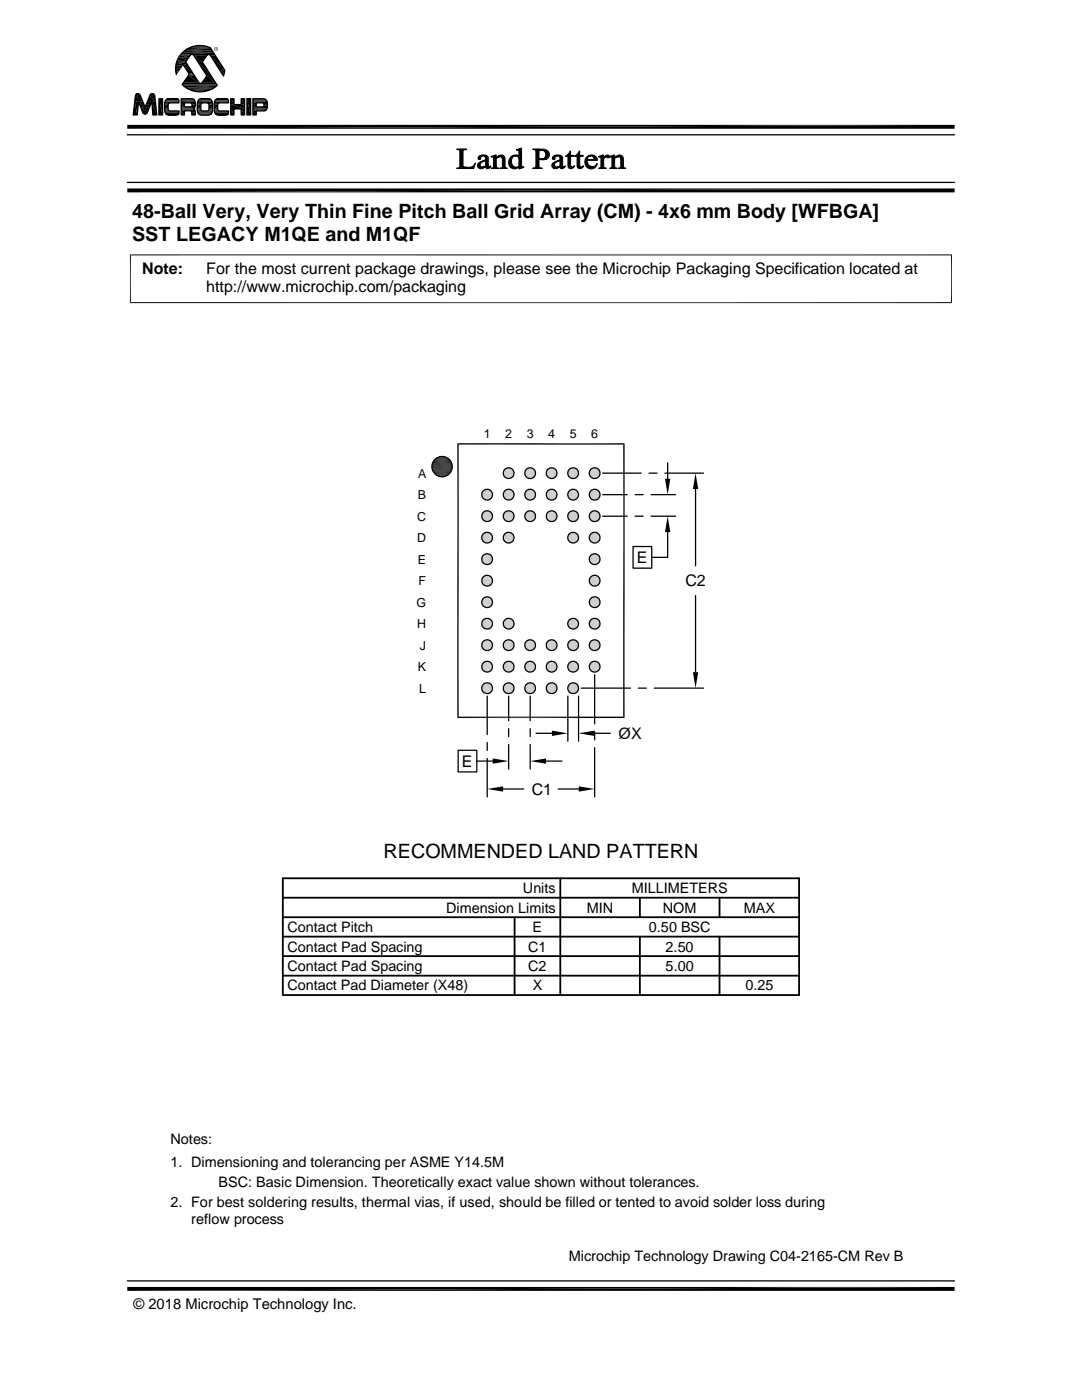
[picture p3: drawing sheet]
<svg xmlns="http://www.w3.org/2000/svg" width="216mm" height="279mm" viewBox="0 0 216 279" stroke-linecap="round" stroke-linejoin="round" font-family="sans-serif">
<defs><g id="words">
<g font-size="3.9">
<text x="26.4" y="43.5">48-Ball Very, Very Thin Fine Pitch Ball Grid Array (CM) - 4x6 mm Body [WFBGA]</text>
<text x="26.4" y="48">SST LEGACY M1QE and M1QF</text>
<text x="76.5" y="171.1">RECOMMENDED LAND PATTERN</text>
</g>
<g font-size="3.2">
<text x="28.4" y="54.6">Note:</text>
<text x="41.1" y="58.3">http://www.microchip.com/packaging</text>
<text x="41.1" y="54.6">For the most current package drawings, please see the Microchip Packaging Specification located at</text>
<text x="127.1" y="112.4">E</text>
<text x="136.8" y="117">C2</text>
<text x="123.4" y="147.4">ØX</text>
<text x="92.2" y="153">E</text>
<text x="106.1" y="158.6">C1</text>
</g>
<g font-size="2.9">
<text x="104.3" y="178.2">Units</text>
<text x="126" y="178.2">MILLIMETERS</text>
<text x="89" y="182.1">Dimension Limits</text>
<text x="117.1" y="182.1">MIN</text>
<text x="132.3" y="182.1">NOM</text>
<text x="148.4" y="182.1">MAX</text>
<text x="57.3" y="186">Contact Pitch</text>
<text x="57.3" y="189.9">Contact Pad Spacing</text>
<text x="105.4" y="189.9">C1</text>
<text x="106.3" y="186">E</text>
<text x="129.5" y="186">0.50 BSC</text>
<text x="132.8" y="189.9">2.50</text>
<text x="57.3" y="193.8">Contact Pad Spacing</text>
<text x="57.3" y="197.7">Contact Pad Diameter (X48)</text>
<text x="105.4" y="193.8">C2</text>
<text x="106.3" y="197.7">X</text>
<text x="132.8" y="193.8">5.00</text>
<text x="148.7" y="197.7">0.25</text>
<text x="34" y="228.3">Notes:</text>
<text x="34" y="232.9">1. Dimensioning and tolerancing per ASME Y14.5M</text>
<text x="43.6" y="236.9">BSC: Basic Dimension. Theoretically exact value shown without tolerances.</text>
<text x="34" y="241">2. For best soldering results, thermal vias, if used, should be filled or tented to avoid solder loss during</text>
<text x="38.1" y="244.3">reflow process</text>
<text x="113.5" y="251.7">Microchip Technology Drawing C04-2165-CM Rev B</text>
<text x="26.6" y="261.3">© 2018 Microchip Technology Inc.</text>
</g>
<g font-size="2.5">
<text x="96.5" y="87.4">1</text>
<text x="100.8" y="87.4">2</text>
<text x="105.1" y="87.4">3</text>
<text x="109.4" y="87.4">4</text>
<text x="113.7" y="87.4">5</text>
<text x="118" y="87.4">6</text>
<text x="83.4" y="95.3">A</text>
<text x="83.4" y="99.6">B</text>
<text x="83.2" y="103.9">C</text>
<text x="83.2" y="108.2">D</text>
<text x="83.4" y="112.5">E</text>
<text x="83.5" y="116.8">F</text>
<text x="83.1" y="121.1">G</text>
<text x="83.2" y="125.3">H</text>
<text x="83.8" y="129.6">J</text>
<text x="83.4" y="133.9">K</text>
<text x="83.7" y="138.2">L</text>
</g>
<text font-size=".6" x="43" y="10">R</text>
</g></defs>
<g fill="#c0c0c0">
<path d="M118.4 93.4h.6z"/>
<path d="M118.6 93.4h.4z"/>
<path d="M114.1 93.4h.6z"/>
<path d="M114.3 93.4h.4z"/>
<path d="M109.8 93.4h.6z"/>
<path d="M110 93.4h.4z"/>
<path d="M105.5 93.4h.6z"/>
<path d="M105.7 93.4h.4z"/>
<path d="M101.2 93.4h.6z"/>
<path d="M101.4 93.4h.4z"/>
<path d="M118.2 93.5h.9z"/>
<path d="M118.4 93.4l.7 .1z"/>
<path d="M113.9 93.5h1z"/>
<path d="M114.1 93.4l.8 .1z"/>
<path d="M109.6 93.5h1z"/>
<path d="M109.8 93.4l.8 .1z"/>
<path d="M105.3 93.5h1z"/>
<path d="M105.5 93.4l.8 .1z"/>
<path d="M101 93.5h1z"/>
<path d="M101.2 93.4l.8 .1z"/>
<path d="M118 93.6l.2-.1 1.1 .1z"/>
<path d="M118.2 93.5l1.1 .1z"/>
<path d="M113.7 93.6l.2-.1 1.1 .1z"/>
<path d="M113.9 93.5l1.1 .1z"/>
<path d="M109.4 93.6l.2-.1 1.1 .1z"/>
<path d="M109.6 93.5l1.1 .1z"/>
<path d="M105.1 93.6l.2-.1 1.1 .1z"/>
<path d="M105.3 93.5l1.1 .1z"/>
<path d="M100.8 93.6l.2-.1 1.1 .1z"/>
<path d="M101 93.5l1.1 .1z"/>
<path d="M117.9 93.7l.1-.1 1.4 .1z"/>
<path d="M118 93.6h1.3l.1 .1z"/>
<path d="M113.6 93.7l.1-.1 1.5 .1z"/>
<path d="M113.7 93.6h1.3l.2 .1z"/>
<path d="M109.3 93.7l.1-.1 1.5 .1z"/>
<path d="M109.4 93.6h1.3l.2 .1z"/>
<path d="M105 93.7l.1-.1 1.5 .1z"/>
<path d="M105.1 93.6h1.3l.2 .1z"/>
<path d="M100.7 93.7l.1-.1 1.5 .1z"/>
<path d="M100.8 93.6h1.3l.2 .1z"/>
<path d="M117.9 93.7l1.7 .2h-1.8z"/>
<path d="M117.9 93.7h1.5l.2 .2z"/>
<path d="M113.6 93.7l1.7 .2h-1.8z"/>
<path d="M113.6 93.7h1.6l.1 .2z"/>
<path d="M109.3 93.7l1.7 .2h-1.8z"/>
<path d="M109.3 93.7h1.6l.1 .2z"/>
<path d="M105 93.7l1.7 .2h-1.8z"/>
<path d="M105 93.7h1.6l.1 .2z"/>
<path d="M100.7 93.7l1.7 .2h-1.8z"/>
<path d="M100.7 93.7h1.6l.1 .2z"/>
<path d="M117.8 93.9l1.9 .1h-2z"/>
<path d="M117.8 93.9h1.8l.1 .1z"/>
<path d="M113.5 93.9l1.9 .1h-2z"/>
<path d="M113.5 93.9h1.8l.1 .1z"/>
</g>
<path d="M109.1 94h2" fill="none" stroke="#c0c0c0" stroke-width=".2"/>
<path d="M109.2 93.9h1.8l.1 .1z" fill="#c0c0c0"/>
<path d="M104.8 94h2" fill="none" stroke="#c0c0c0" stroke-width=".2"/>
<g fill="#c0c0c0">
<path d="M104.9 93.9h1.8l.1 .1z"/>
<path d="M100.6 93.9l1.9 .1h-2z"/>
<path d="M100.6 93.9h1.8l.1 .1z"/>
</g>
<g fill="none" stroke="#c0c0c0" stroke-width=".2">
<path d="M100.4 94.3h2.2M100.4 94.1h2.2M100.4 94.7h2.2M104.7 94.3h2.1M104.7 94.1h2.1M104.7 94.7h2.1M109 94.3h2.1M109 94.1h2.1M109 94.7h2.1M113.3 94.3h2.1M113.3 94.1h2.1M113.3 94.7h2.1"/>
<path d="M117.6 94.3h2.1M117.6 94.7h2.1M117.6 94.1h2.1"/>
</g>
<path d="M100.4 94.5h2.2M104.7 94.5h2.1M109 94.5h2.1M113.3 94.5h2.1M117.6 94.5h2.1" fill="none" stroke="#c0c0c0" stroke-width=".21"/>
<g fill="#c0c0c0">
<path d="M117.7 94.8l1.9 .2h-1.8z"/>
<path d="M117.7 94.8h2l-.1 .2z"/>
<path d="M113.4 94.8l1.9 .2h-1.8z"/>
<path d="M113.4 94.8h2l-.1 .2z"/>
<path d="M109.1 94.8l1.9 .2h-1.8z"/>
</g>
<path d="M109.1 94.9h2" fill="none" stroke="#c0c0c0" stroke-width=".2"/>
<path d="M104.8 94.8l1.9 .2h-1.8z" fill="#c0c0c0"/>
<path d="M104.8 94.9h2" fill="none" stroke="#c0c0c0" stroke-width=".2"/>
<g fill="#c0c0c0">
<path d="M100.5 94.8l1.9 .2h-1.8z"/>
<path d="M100.5 94.8h2l-.1 .2z"/>
<path d="M117.8 95l1.6 .1h-1.5z"/>
<path d="M117.8 95h1.8l-.2 .1z"/>
<path d="M113.5 95l1.7 .1h-1.6z"/>
<path d="M113.5 95h1.8l-.1 .1z"/>
<path d="M109.2 95l1.7 .1h-1.6z"/>
<path d="M109.2 95h1.8l-.1 .1z"/>
<path d="M104.9 95l1.7 .1h-1.6z"/>
<path d="M104.9 95h1.8l-.1 .1z"/>
<path d="M100.6 95l1.7 .1h-1.6z"/>
<path d="M100.6 95h1.8l-.1 .1z"/>
<path d="M117.9 95.1l1.4 .2h-1.3z"/>
<path d="M117.9 95.1h1.5l-.1 .2z"/>
<path d="M113.6 95.1l1.4 .2h-1.3z"/>
<path d="M113.6 95.1h1.6l-.2 .2z"/>
<path d="M109.3 95.1l1.4 .2h-1.3z"/>
<path d="M109.3 95.1h1.6l-.2 .2z"/>
<path d="M105 95.1l1.4 .2h-1.3z"/>
<path d="M105 95.1h1.6l-.2 .2z"/>
<path d="M100.7 95.1l1.4 .2h-1.3z"/>
<path d="M100.7 95.1h1.6l-.2 .2z"/>
<path d="M118 95.3l1.1 .1z"/>
<path d="M118 95.3h1.3l-.2 .1z"/>
<path d="M113.7 95.3l1.2 .1z"/>
<path d="M113.7 95.3h1.3l-.1 .1z"/>
<path d="M109.4 95.3l1.2 .1z"/>
<path d="M109.4 95.3h1.3l-.1 .1z"/>
<path d="M105.1 95.3l1.2 .1z"/>
<path d="M105.1 95.3h1.3l-.1 .1z"/>
<path d="M100.8 95.3l1.2 .1z"/>
<path d="M100.8 95.3h1.3l-.1 .1z"/>
<path d="M118.2 95.4l.8 .1z"/>
<path d="M118.2 95.4h.9z"/>
<path d="M113.9 95.4l.8 .1z"/>
<path d="M113.9 95.4h1z"/>
<path d="M109.6 95.4l.8 .1z"/>
<path d="M109.6 95.4h1z"/>
<path d="M105.3 95.4l.8 .1z"/>
<path d="M105.3 95.4h1z"/>
<path d="M101 95.4l.8 .1z"/>
<path d="M101 95.4h1z"/>
<path d="M118.4 95.5h.3z"/>
<path d="M118.4 95.5h.6z"/>
<path d="M114.1 95.5h.4z"/>
<path d="M114.1 95.5h.6z"/>
<path d="M109.8 95.5h.4z"/>
<path d="M109.8 95.5h.6z"/>
<path d="M105.5 95.5h.4z"/>
<path d="M105.5 95.5h.6z"/>
<path d="M101.2 95.5h.4z"/>
<path d="M101.2 95.5h.6z"/>
<path d="M118.4 97.7h.6z"/>
<path d="M118.6 97.7h.4z"/>
<path d="M114.1 97.7h.6z"/>
<path d="M114.3 97.7h.4z"/>
<path d="M109.8 97.7h.6z"/>
<path d="M110 97.7h.4z"/>
<path d="M105.5 97.7h.6z"/>
<path d="M105.7 97.7h.4z"/>
<path d="M101.2 97.7h.6z"/>
<path d="M101.4 97.7h.4z"/>
<path d="M96.9 97.7h.6z"/>
<path d="M97.1 97.7h.4z"/>
<path d="M118.2 97.8h.9z"/>
<path d="M118.4 97.7l.7 .1z"/>
<path d="M113.9 97.8h1z"/>
<path d="M114.1 97.7l.8 .1z"/>
<path d="M109.6 97.8h1z"/>
<path d="M109.8 97.7l.8 .1z"/>
<path d="M105.3 97.8h1z"/>
<path d="M105.5 97.7l.8 .1z"/>
<path d="M101 97.8h1z"/>
<path d="M101.2 97.7l.8 .1z"/>
<path d="M96.7 97.8h1z"/>
<path d="M96.9 97.7l.8 .1z"/>
<path d="M118 97.9l.2-.1 1.1 .1z"/>
<path d="M118.2 97.8l1.1 .1z"/>
<path d="M113.7 97.9l.2-.1 1.1 .1z"/>
<path d="M113.9 97.8l1.1 .1z"/>
<path d="M109.4 97.9l.2-.1 1.1 .1z"/>
<path d="M109.6 97.8l1.1 .1z"/>
<path d="M105.1 97.9l.2-.1 1.1 .1z"/>
<path d="M105.3 97.8l1.1 .1z"/>
<path d="M100.8 97.9l.2-.1 1.1 .1z"/>
<path d="M101 97.8l1.1 .1z"/>
<path d="M96.6 97.9l.1-.1 1.2 .1z"/>
<path d="M96.7 97.8l1.2 .1z"/>
<path d="M117.9 98l.1-.1 1.4 .1z"/>
<path d="M118 97.9h1.3l.1 .1z"/>
<path d="M113.6 98l.1-.1 1.5 .1z"/>
<path d="M113.7 97.9h1.3l.2 .1z"/>
<path d="M109.3 98l.1-.1 1.5 .1z"/>
<path d="M109.4 97.9h1.3l.2 .1z"/>
<path d="M105 98l.1-.1 1.5 .1z"/>
<path d="M105.1 97.9h1.3l.2 .1z"/>
<path d="M100.7 98l.1-.1 1.5 .1z"/>
<path d="M100.8 97.9h1.3l.2 .1z"/>
<path d="M96.4 98l.2-.1 1.4 .1z"/>
<path d="M96.6 97.9h1.3l.1 .1z"/>
<path d="M117.9 98l1.7 .1h-1.8z"/>
<path d="M117.9 98h1.5l.2 .1z"/>
<path d="M113.6 98l1.7 .1h-1.8z"/>
<path d="M113.6 98h1.6l.1 .1z"/>
<path d="M109.3 98l1.7 .1h-1.8z"/>
<path d="M109.3 98h1.6l.1 .1z"/>
<path d="M105 98l1.7 .1h-1.8z"/>
<path d="M105 98h1.6l.1 .1z"/>
<path d="M100.7 98l1.7 .1h-1.8z"/>
<path d="M100.7 98h1.6l.1 .1z"/>
<path d="M96.4 98l1.7 .1h-1.8z"/>
<path d="M96.4 98h1.6l.1 .1z"/>
<path d="M117.8 98.1l1.9 .2h-2z"/>
<path d="M117.8 98.1h1.8l.1 .2z"/>
<path d="M113.5 98.1l1.9 .2h-2z"/>
<path d="M113.5 98.1h1.8l.1 .2z"/>
</g>
<path d="M109.1 98.2h2" fill="none" stroke="#c0c0c0" stroke-width=".2"/>
<path d="M109.2 98.1h1.8l.1 .2z" fill="#c0c0c0"/>
<path d="M104.8 98.2h2" fill="none" stroke="#c0c0c0" stroke-width=".2"/>
<g fill="#c0c0c0">
<path d="M104.9 98.1h1.8l.1 .2z"/>
<path d="M100.6 98.1l1.9 .2h-2z"/>
<path d="M100.6 98.1h1.8l.1 .2z"/>
<path d="M96.3 98.1l1.9 .2h-2z"/>
<path d="M96.3 98.1h1.8l.1 .2z"/>
</g>
<g fill="none" stroke="#c0c0c0" stroke-width=".2">
<path d="M96.1 98.6h2.2M96.1 98.8h2.2M96.1 99h2.2M96.1 98.4h2.2M100.4 98.6h2.2M100.4 98.8h2.2M100.4 98.4h2.2M100.4 99h2.2M104.7 98.6h2.1M104.7 98.8h2.1M104.7 98.4h2.1M104.7 99h2.1"/>
<path d="M109 98.6h2.1M109 98.8h2.1M109 98.4h2.1M109 99h2.1M113.3 98.6h2.1M113.3 98.8h2.1M113.3 98.4h2.1M113.3 99h2.1M117.6 98.6h2.1M117.6 98.8h2.1M117.6 99h2.1M117.6 98.4h2.1"/>
</g>
<g fill="#c0c0c0">
<path d="M117.7 99.1l1.9 .2h-1.8z"/>
<path d="M117.7 99.1h2l-.1 .2z"/>
<path d="M113.4 99.1l1.9 .2h-1.8z"/>
<path d="M113.4 99.1h2l-.1 .2z"/>
<path d="M109.1 99.1l1.9 .2h-1.8z"/>
</g>
<path d="M109.1 99.2h2" fill="none" stroke="#c0c0c0" stroke-width=".2"/>
<path d="M104.8 99.1l1.9 .2h-1.8z" fill="#c0c0c0"/>
<path d="M104.8 99.2h2" fill="none" stroke="#c0c0c0" stroke-width=".2"/>
<g fill="#c0c0c0">
<path d="M100.5 99.1l1.9 .2h-1.8z"/>
<path d="M100.5 99.1h2l-.1 .2z"/>
<path d="M96.2 99.1l1.9 .2h-1.8z"/>
<path d="M96.2 99.1h2l-.1 .2z"/>
<path d="M117.8 99.3l1.6 .1h-1.5z"/>
<path d="M117.8 99.3h1.8l-.2 .1z"/>
<path d="M113.5 99.3l1.7 .1h-1.6z"/>
<path d="M113.5 99.3h1.8l-.1 .1z"/>
<path d="M109.2 99.3l1.7 .1h-1.6z"/>
<path d="M109.2 99.3h1.8l-.1 .1z"/>
<path d="M104.9 99.3l1.7 .1h-1.6z"/>
<path d="M104.9 99.3h1.8l-.1 .1z"/>
<path d="M100.6 99.3l1.7 .1h-1.6z"/>
<path d="M100.6 99.3h1.8l-.1 .1z"/>
<path d="M96.3 99.3l1.7 .1h-1.6z"/>
<path d="M96.3 99.3h1.8l-.1 .1z"/>
<path d="M117.9 99.4l1.4 .2h-1.3z"/>
<path d="M117.9 99.4h1.5l-.1 .2z"/>
<path d="M113.6 99.4l1.4 .2h-1.3z"/>
<path d="M113.6 99.4h1.6l-.2 .2z"/>
<path d="M109.3 99.4l1.4 .2h-1.3z"/>
<path d="M109.3 99.4h1.6l-.2 .2z"/>
<path d="M105 99.4l1.4 .2h-1.3z"/>
<path d="M105 99.4h1.6l-.2 .2z"/>
<path d="M100.7 99.4l1.4 .2h-1.3z"/>
<path d="M100.7 99.4h1.6l-.2 .2z"/>
<path d="M96.4 99.4l1.5 .2h-1.3z"/>
<path d="M96.4 99.4h1.6l-.1 .2z"/>
<path d="M118 99.6l1.1 .1z"/>
<path d="M118 99.6h1.3l-.2 .1z"/>
<path d="M113.7 99.6l1.2 .1z"/>
<path d="M113.7 99.6h1.3l-.1 .1z"/>
<path d="M109.4 99.6l1.2 .1z"/>
<path d="M109.4 99.6h1.3l-.1 .1z"/>
<path d="M105.1 99.6l1.2 .1z"/>
<path d="M105.1 99.6h1.3l-.1 .1z"/>
<path d="M100.8 99.6l1.2 .1z"/>
<path d="M100.8 99.6h1.3l-.1 .1z"/>
<path d="M96.6 99.6l1.1 .1z"/>
<path d="M96.6 99.6h1.3l-.2 .1z"/>
<path d="M118.2 99.7l.8 .1z"/>
<path d="M118.2 99.7h.9z"/>
<path d="M113.9 99.7l.8 .1z"/>
<path d="M113.9 99.7h1z"/>
<path d="M109.6 99.7l.8 .1z"/>
<path d="M109.6 99.7h1z"/>
<path d="M105.3 99.7l.8 .1z"/>
<path d="M105.3 99.7h1z"/>
<path d="M101 99.7l.8 .1z"/>
<path d="M101 99.7h1z"/>
<path d="M96.7 99.7l.8 .1z"/>
<path d="M96.7 99.7h1z"/>
<path d="M118.4 99.8h.3z"/>
<path d="M118.4 99.8h.6z"/>
<path d="M114.1 99.8h.4z"/>
<path d="M114.1 99.8h.6z"/>
<path d="M109.8 99.8h.4z"/>
<path d="M109.8 99.8h.6z"/>
<path d="M105.5 99.8h.4z"/>
<path d="M105.5 99.8h.6z"/>
<path d="M101.2 99.8h.4z"/>
<path d="M101.2 99.8h.6z"/>
<path d="M96.9 99.8h.4z"/>
<path d="M96.9 99.8h.6z"/>
<path d="M118.4 102h.6z"/>
<path d="M118.6 101.9l.4 .1z"/>
<path d="M114.1 102h.6z"/>
<path d="M114.3 101.9l.4 .1z"/>
<path d="M109.8 102h.6z"/>
<path d="M110 101.9l.4 .1z"/>
<path d="M105.5 102h.6z"/>
<path d="M105.7 101.9l.4 .1z"/>
<path d="M101.2 102h.6z"/>
<path d="M101.4 101.9l.4 .1z"/>
<path d="M96.9 102h.6z"/>
<path d="M97.1 101.9l.4 .1z"/>
<path d="M118.2 102h.9z"/>
<path d="M118.4 102h.7z"/>
<path d="M113.9 102h1z"/>
<path d="M114.1 102h.8z"/>
<path d="M109.6 102h1z"/>
<path d="M109.8 102h.8z"/>
<path d="M105.3 102h1z"/>
<path d="M105.5 102h.8z"/>
<path d="M101 102h1z"/>
<path d="M101.2 102h.8z"/>
<path d="M96.7 102h1z"/>
<path d="M96.9 102h.8z"/>
<path d="M118 102.2l.2-.2 1.1 .2z"/>
<path d="M118.2 102l1.1 .2z"/>
<path d="M113.7 102.2l.2-.2 1.1 .2z"/>
<path d="M113.9 102l1.1 .2z"/>
<path d="M109.4 102.2l.2-.2 1.1 .2z"/>
<path d="M109.6 102l1.1 .2z"/>
<path d="M105.1 102.2l.2-.2 1.1 .2z"/>
<path d="M105.3 102l1.1 .2z"/>
<path d="M100.8 102.2l.2-.2 1.1 .2z"/>
<path d="M101 102l1.1 .2z"/>
<path d="M96.6 102.2l.1-.2 1.2 .2z"/>
<path d="M96.7 102l1.2 .2z"/>
<path d="M118 102.2l1.4 .1h-1.5z"/>
<path d="M118 102.2h1.3l.1 .1z"/>
<path d="M113.7 102.2l1.5 .1h-1.6z"/>
<path d="M113.7 102.2h1.3l.2 .1z"/>
<path d="M109.4 102.2l1.5 .1h-1.6z"/>
<path d="M109.4 102.2h1.3l.2 .1z"/>
<path d="M105.1 102.2l1.5 .1h-1.6z"/>
<path d="M105.1 102.2h1.3l.2 .1z"/>
<path d="M100.8 102.2l1.5 .1h-1.6z"/>
<path d="M100.8 102.2h1.3l.2 .1z"/>
<path d="M96.6 102.2l1.4 .1h-1.6z"/>
<path d="M96.6 102.2h1.3l.1 .1z"/>
<path d="M117.9 102.3l1.7 .1h-1.8z"/>
<path d="M117.9 102.3h1.5l.2 .1z"/>
<path d="M113.6 102.3l1.7 .1h-1.8z"/>
<path d="M113.6 102.3h1.6l.1 .1z"/>
<path d="M109.3 102.3l1.7 .1h-1.8z"/>
<path d="M109.3 102.3h1.6l.1 .1z"/>
<path d="M105 102.3l1.7 .1h-1.8z"/>
<path d="M105 102.3h1.6l.1 .1z"/>
<path d="M100.7 102.3l1.7 .1h-1.8z"/>
<path d="M100.7 102.3h1.6l.1 .1z"/>
<path d="M96.4 102.3l1.7 .1h-1.8z"/>
<path d="M96.4 102.3h1.6l.1 .1z"/>
<path d="M117.8 102.4l1.9 .2h-2z"/>
<path d="M117.8 102.4h1.8l.1 .2z"/>
<path d="M113.5 102.4l1.9 .2h-2z"/>
<path d="M113.5 102.4h1.8l.1 .2z"/>
</g>
<path d="M109.1 102.5h2" fill="none" stroke="#c0c0c0" stroke-width=".2"/>
<path d="M109.2 102.4h1.8l.1 .2z" fill="#c0c0c0"/>
<path d="M104.8 102.5h2" fill="none" stroke="#c0c0c0" stroke-width=".2"/>
<g fill="#c0c0c0">
<path d="M104.9 102.4h1.8l.1 .2z"/>
<path d="M100.6 102.4l1.9 .2h-2z"/>
<path d="M100.6 102.4h1.8l.1 .2z"/>
<path d="M96.3 102.4l1.9 .2h-2z"/>
<path d="M96.3 102.4h1.8l.1 .2z"/>
</g>
<g fill="none" stroke="#c0c0c0" stroke-width=".2">
<path d="M96.1 103.1h2.2M96.1 103.3h2.2M96.1 102.7h2.2M100.4 103.1h2.2M100.4 102.7h2.2M100.4 103.3h2.2M104.7 103.1h2.1M104.7 102.7h2.1M104.7 103.3h2.1M109 103.1h2.1M109 102.7h2.1M109 103.3h2.1"/>
<path d="M113.3 103.1h2.1M113.3 102.7h2.1M113.3 103.3h2.1M117.6 103.1h2.1M117.6 103.3h2.1M117.6 102.7h2.1"/>
</g>
<path d="M96.1 102.9h2.2M100.4 102.9h2.2M104.7 102.9h2.1M109 102.9h2.1M113.3 102.9h2.1M117.6 102.9h2.1" fill="none" stroke="#c0c0c0" stroke-width=".21"/>
<g fill="#c0c0c0">
<path d="M117.7 103.4l1.9 .2h-1.8z"/>
<path d="M117.7 103.4h2l-.1 .2z"/>
<path d="M113.4 103.4l1.9 .2h-1.8z"/>
<path d="M113.4 103.4h2l-.1 .2z"/>
<path d="M109.1 103.4l1.9 .2h-1.8z"/>
</g>
<path d="M109.1 103.5h2" fill="none" stroke="#c0c0c0" stroke-width=".2"/>
<path d="M104.8 103.4l1.9 .2h-1.8z" fill="#c0c0c0"/>
<path d="M104.8 103.5h2" fill="none" stroke="#c0c0c0" stroke-width=".2"/>
<g fill="#c0c0c0">
<path d="M100.5 103.4l1.9 .2h-1.8z"/>
<path d="M100.5 103.4h2l-.1 .2z"/>
<path d="M96.2 103.4l1.9 .2h-1.8z"/>
<path d="M96.2 103.4h2l-.1 .2z"/>
<path d="M117.8 103.6l1.6 .1h-1.5z"/>
<path d="M117.8 103.6h1.8l-.2 .1z"/>
<path d="M113.5 103.6l1.7 .1h-1.6z"/>
<path d="M113.5 103.6h1.8l-.1 .1z"/>
<path d="M109.2 103.6l1.7 .1h-1.6z"/>
<path d="M109.2 103.6h1.8l-.1 .1z"/>
<path d="M104.9 103.6l1.7 .1h-1.6z"/>
<path d="M104.9 103.6h1.8l-.1 .1z"/>
<path d="M100.6 103.6l1.7 .1h-1.6z"/>
<path d="M100.6 103.6h1.8l-.1 .1z"/>
<path d="M96.3 103.6l1.7 .1h-1.6z"/>
<path d="M96.3 103.6h1.8l-.1 .1z"/>
<path d="M117.9 103.7l1.4 .2h-1.3z"/>
<path d="M117.9 103.7h1.5l-.1 .2z"/>
<path d="M113.6 103.7l1.4 .2h-1.3z"/>
<path d="M113.6 103.7h1.6l-.2 .2z"/>
<path d="M109.3 103.7l1.4 .2h-1.3z"/>
<path d="M109.3 103.7h1.6l-.2 .2z"/>
<path d="M105 103.7l1.4 .2h-1.3z"/>
<path d="M105 103.7h1.6l-.2 .2z"/>
<path d="M100.7 103.7l1.4 .2h-1.3z"/>
<path d="M100.7 103.7h1.6l-.2 .2z"/>
<path d="M96.4 103.7l1.5 .2h-1.3z"/>
<path d="M96.4 103.7h1.6l-.1 .2z"/>
<path d="M118 103.9l1.1 .1z"/>
<path d="M118 103.9h1.3l-.2 .1z"/>
<path d="M113.7 103.9l1.2 .1z"/>
<path d="M113.7 103.9h1.3l-.1 .1z"/>
<path d="M109.4 103.9l1.2 .1z"/>
<path d="M109.4 103.9h1.3l-.1 .1z"/>
<path d="M105.1 103.9l1.2 .1z"/>
<path d="M105.1 103.9h1.3l-.1 .1z"/>
<path d="M100.8 103.9l1.2 .1z"/>
<path d="M100.8 103.9h1.3l-.1 .1z"/>
<path d="M96.6 103.9l1.1 .1z"/>
<path d="M96.6 103.9h1.3l-.2 .1z"/>
<path d="M118.2 104l.8 .1z"/>
<path d="M118.2 104h.9z"/>
<path d="M113.9 104l.8 .1z"/>
<path d="M113.9 104h1z"/>
<path d="M109.6 104l.8 .1z"/>
<path d="M109.6 104h1z"/>
<path d="M105.3 104l.8 .1z"/>
<path d="M105.3 104h1z"/>
<path d="M101 104l.8 .1z"/>
<path d="M101 104h1z"/>
<path d="M96.7 104l.8 .1z"/>
<path d="M96.7 104h1z"/>
<path d="M118.4 104.1h.3z"/>
<path d="M118.4 104.1h.6z"/>
<path d="M114.1 104.1h.4z"/>
<path d="M114.1 104.1h.6z"/>
<path d="M109.8 104.1h.4z"/>
<path d="M109.8 104.1h.6z"/>
<path d="M105.5 104.1h.4z"/>
<path d="M105.5 104.1h.6z"/>
<path d="M101.2 104.1h.4z"/>
<path d="M101.2 104.1h.6z"/>
<path d="M96.9 104.1h.4z"/>
<path d="M96.9 104.1h.6z"/>
<path d="M118.4 106.3h.6z"/>
<path d="M118.6 106.2l.4 .1z"/>
<path d="M114.1 106.3h.6z"/>
<path d="M114.3 106.2l.4 .1z"/>
<path d="M101.2 106.3h.6z"/>
<path d="M101.4 106.2l.4 .1z"/>
<path d="M96.9 106.3h.6z"/>
<path d="M97.1 106.2l.4 .1z"/>
<path d="M118.2 106.3h.9z"/>
<path d="M118.4 106.3h.7z"/>
<path d="M113.9 106.3h1z"/>
<path d="M114.1 106.3h.8z"/>
<path d="M101 106.3h1z"/>
<path d="M101.2 106.3h.8z"/>
<path d="M96.7 106.3h1z"/>
<path d="M96.9 106.3h.8z"/>
<path d="M118 106.4l.2-.1 1.1 .1z"/>
<path d="M118.2 106.3l1.1 .1z"/>
<path d="M113.7 106.4l.2-.1 1.1 .1z"/>
<path d="M113.9 106.3l1.1 .1z"/>
<path d="M100.8 106.4l.2-.1 1.1 .1z"/>
<path d="M101 106.3l1.1 .1z"/>
<path d="M96.6 106.4l.1-.1 1.2 .1z"/>
<path d="M96.7 106.3l1.2 .1z"/>
<path d="M117.9 106.6l.1-.2 1.4 .2z"/>
<path d="M118 106.4h1.3l.1 .2z"/>
<path d="M113.6 106.6l.1-.2 1.5 .2z"/>
<path d="M113.7 106.4h1.3l.2 .2z"/>
<path d="M100.7 106.6l.1-.2 1.5 .2z"/>
<path d="M100.8 106.4h1.3l.2 .2z"/>
<path d="M96.4 106.6l.2-.2 1.4 .2z"/>
<path d="M96.6 106.4h1.3l.1 .2z"/>
<path d="M117.9 106.6l1.7 .1h-1.8z"/>
<path d="M117.9 106.6h1.5l.2 .1z"/>
<path d="M113.6 106.6l1.7 .1h-1.8z"/>
<path d="M113.6 106.6h1.6l.1 .1z"/>
<path d="M100.7 106.6l1.7 .1h-1.8z"/>
<path d="M100.7 106.6h1.6l.1 .1z"/>
<path d="M96.4 106.6l1.7 .1h-1.8z"/>
<path d="M96.4 106.6h1.6l.1 .1z"/>
<path d="M117.8 106.7l1.9 .2h-2z"/>
<path d="M117.8 106.7h1.8l.1 .2z"/>
<path d="M113.5 106.7l1.9 .2h-2z"/>
<path d="M113.5 106.7h1.8l.1 .2z"/>
<path d="M100.6 106.7l1.9 .2h-2z"/>
<path d="M100.6 106.7h1.8l.1 .2z"/>
<path d="M96.3 106.7l1.9 .2h-2z"/>
<path d="M96.3 106.7h1.8l.1 .2z"/>
</g>
<path d="M96.1 107.4h2.2M96.1 107.6h2.2M96.1 107h2.2M100.4 107.4h2.2M100.4 107h2.2M100.4 107.6h2.2M113.3 107.4h2.1M113.3 107h2.1M113.3 107.6h2.1M117.6 107.4h2.1M117.6 107.6h2.1M117.6 107h2.1" fill="none" stroke="#c0c0c0" stroke-width=".2"/>
<path d="M96.1 107.2h2.2M100.4 107.2h2.2M113.3 107.2h2.1M117.6 107.2h2.1" fill="none" stroke="#c0c0c0" stroke-width=".21"/>
<g fill="#c0c0c0">
<path d="M117.7 107.7l1.9 .2h-1.8z"/>
<path d="M117.7 107.7h2l-.1 .2z"/>
<path d="M113.4 107.7l1.9 .2h-1.8z"/>
<path d="M113.4 107.7h2l-.1 .2z"/>
<path d="M100.5 107.7l1.9 .2h-1.8z"/>
<path d="M100.5 107.7h2l-.1 .2z"/>
<path d="M96.2 107.7l1.9 .2h-1.8z"/>
<path d="M96.2 107.7h2l-.1 .2z"/>
<path d="M117.8 107.9l1.6 .1h-1.5z"/>
<path d="M117.8 107.9h1.8l-.2 .1z"/>
<path d="M113.5 107.9l1.7 .1h-1.6z"/>
<path d="M113.5 107.9h1.8l-.1 .1z"/>
<path d="M100.6 107.9l1.7 .1h-1.6z"/>
<path d="M100.6 107.9h1.8l-.1 .1z"/>
<path d="M96.3 107.9l1.7 .1h-1.6z"/>
<path d="M96.3 107.9h1.8l-.1 .1z"/>
<path d="M117.9 108l1.4 .2h-1.3z"/>
<path d="M117.9 108h1.5l-.1 .2z"/>
<path d="M113.6 108l1.4 .2h-1.3z"/>
<path d="M113.6 108h1.6l-.2 .2z"/>
<path d="M100.7 108l1.4 .2h-1.3z"/>
<path d="M100.7 108h1.6l-.2 .2z"/>
<path d="M96.4 108l1.5 .2h-1.3z"/>
<path d="M96.4 108h1.6l-.1 .2z"/>
<path d="M118 108.2l1.1 .1z"/>
<path d="M118 108.2h1.3l-.2 .1z"/>
<path d="M113.7 108.2l1.2 .1z"/>
<path d="M113.7 108.2h1.3l-.1 .1z"/>
<path d="M100.8 108.2l1.2 .1z"/>
<path d="M100.8 108.2h1.3l-.1 .1z"/>
<path d="M96.6 108.2l1.1 .1z"/>
<path d="M96.6 108.2h1.3l-.2 .1z"/>
<path d="M118.2 108.3h.8z"/>
<path d="M118.2 108.3h.9z"/>
<path d="M113.9 108.3h.8z"/>
<path d="M113.9 108.3h1z"/>
<path d="M101 108.3h.8z"/>
<path d="M101 108.3h1z"/>
<path d="M96.7 108.3h.8z"/>
<path d="M96.7 108.3h1z"/>
<path d="M118.4 108.3l.3 .1z"/>
<path d="M118.4 108.3h.6z"/>
<path d="M114.1 108.3l.4 .1z"/>
<path d="M114.1 108.3h.6z"/>
<path d="M101.2 108.3l.4 .1z"/>
<path d="M101.2 108.3h.6z"/>
<path d="M96.9 108.3l.4 .1z"/>
<path d="M96.9 108.3h.6z"/>
<path d="M118.4 110.6h.6z"/>
<path d="M118.6 110.5l.4 .1z"/>
<path d="M96.9 110.6h.6z"/>
<path d="M97.1 110.5l.4 .1z"/>
<path d="M118.2 110.6h.9z"/>
<path d="M118.4 110.6h.7z"/>
<path d="M96.7 110.6h1z"/>
<path d="M96.9 110.6h.8z"/>
<path d="M118 110.7l.2-.1 1.1 .1z"/>
<path d="M118.2 110.6l1.1 .1z"/>
<path d="M96.6 110.7l.1-.1 1.2 .1z"/>
<path d="M96.7 110.6l1.2 .1z"/>
<path d="M117.9 110.9l.1-.2 1.4 .2z"/>
<path d="M118 110.7h1.3l.1 .2z"/>
<path d="M96.4 110.9l.2-.2 1.4 .2z"/>
<path d="M96.6 110.7h1.3l.1 .2z"/>
<path d="M117.9 110.9l1.7 .1h-1.8z"/>
<path d="M117.9 110.9h1.5l.2 .1z"/>
<path d="M96.4 110.9l1.7 .1h-1.8z"/>
<path d="M96.4 110.9h1.6l.1 .1z"/>
<path d="M117.8 111l1.9 .2h-2z"/>
<path d="M117.8 111h1.8l.1 .2z"/>
<path d="M96.3 111l1.9 .2h-2z"/>
<path d="M96.3 111h1.8l.1 .2z"/>
</g>
<path d="M96.1 111.5h2.2M96.1 111.9h2.2M96.1 111.3h2.2M117.6 111.5h2.1M117.6 111.9h2.1M117.6 111.3h2.1" fill="none" stroke="#c0c0c0" stroke-width=".2"/>
<path d="M96.1 111.7h2.2M117.6 111.7h2.1" fill="none" stroke="#c0c0c0" stroke-width=".21"/>
<g fill="#c0c0c0">
<path d="M117.7 112l1.9 .2h-1.8z"/>
<path d="M117.7 112h2l-.1 .2z"/>
<path d="M96.2 112l1.9 .2h-1.8z"/>
<path d="M96.2 112h2l-.1 .2z"/>
<path d="M117.8 112.2l1.6 .1h-1.5z"/>
<path d="M117.8 112.2h1.8l-.2 .1z"/>
<path d="M96.3 112.2l1.7 .1h-1.6z"/>
<path d="M96.3 112.2h1.8l-.1 .1z"/>
<path d="M117.9 112.3l1.4 .2h-1.3z"/>
<path d="M117.9 112.3h1.5l-.1 .2z"/>
<path d="M96.4 112.3l1.5 .2h-1.3z"/>
<path d="M96.4 112.3h1.6l-.1 .2z"/>
<path d="M118 112.5l1.1 .1z"/>
<path d="M118 112.5h1.3l-.2 .1z"/>
<path d="M96.6 112.5l1.1 .1z"/>
<path d="M96.6 112.5h1.3l-.2 .1z"/>
<path d="M118.2 112.6h.8z"/>
<path d="M118.2 112.6h.9z"/>
<path d="M96.7 112.6h.8z"/>
<path d="M96.7 112.6h1z"/>
<path d="M118.4 112.6l.3 .1z"/>
<path d="M118.4 112.6h.6z"/>
<path d="M96.9 112.6l.4 .1z"/>
<path d="M96.9 112.6h.6z"/>
<path d="M118.4 114.9h.6z"/>
<path d="M118.6 114.8l.4 .1z"/>
<path d="M96.9 114.9h.6z"/>
<path d="M97.1 114.8l.4 .1z"/>
<path d="M118.2 114.9h.9z"/>
<path d="M118.4 114.9h.7z"/>
<path d="M96.7 114.9h1z"/>
<path d="M96.9 114.9h.8z"/>
<path d="M118 115l.2-.1 1.1 .1z"/>
<path d="M118.2 114.9l1.1 .1z"/>
<path d="M96.6 115l.1-.1 1.2 .1z"/>
<path d="M96.7 114.9l1.2 .1z"/>
<path d="M117.9 115.2l.1-.2 1.4 .2z"/>
<path d="M118 115h1.3l.1 .2z"/>
<path d="M96.4 115.2l.2-.2 1.4 .2z"/>
<path d="M96.6 115h1.3l.1 .2z"/>
<path d="M117.9 115.2l1.7 .1h-1.8z"/>
<path d="M117.9 115.2h1.5l.2 .1z"/>
<path d="M96.4 115.2l1.7 .1h-1.8z"/>
<path d="M96.4 115.2h1.6l.1 .1z"/>
<path d="M117.8 115.3l1.9 .2h-2z"/>
<path d="M117.8 115.3h1.8l.1 .2z"/>
<path d="M96.3 115.3l1.9 .2h-2z"/>
<path d="M96.3 115.3h1.8l.1 .2z"/>
</g>
<path d="M96.1 115.8h2.2M96.1 116h2.2M96.1 116.2h2.2M96.1 115.6h2.2M117.6 115.8h2.1M117.6 116h2.1M117.6 116.2h2.1M117.6 115.6h2.1" fill="none" stroke="#c0c0c0" stroke-width=".2"/>
<g fill="#c0c0c0">
<path d="M117.7 116.3l1.9 .2h-1.8z"/>
<path d="M117.7 116.3h2l-.1 .2z"/>
<path d="M96.2 116.3l1.9 .2h-1.8z"/>
<path d="M96.2 116.3h2l-.1 .2z"/>
<path d="M117.8 116.5l1.6 .1h-1.5z"/>
<path d="M117.8 116.5h1.8l-.2 .1z"/>
<path d="M96.3 116.5l1.7 .1h-1.6z"/>
<path d="M96.3 116.5h1.8l-.1 .1z"/>
<path d="M117.9 116.6l1.4 .1h-1.3z"/>
<path d="M117.9 116.6h1.5l-.1 .1z"/>
<path d="M96.4 116.6l1.5 .1h-1.3z"/>
<path d="M96.4 116.6h1.6l-.1 .1z"/>
<path d="M118 116.7l1.1 .1z"/>
<path d="M118 116.7h1.3l-.2 .1z"/>
<path d="M96.6 116.7l1.1 .1z"/>
<path d="M96.6 116.7h1.3l-.2 .1z"/>
<path d="M118.2 116.8l.8 .1z"/>
<path d="M118.2 116.8h.9z"/>
<path d="M96.7 116.8l.8 .1z"/>
<path d="M96.7 116.8h1z"/>
<path d="M118.4 116.9h.3z"/>
<path d="M118.4 116.9h.6z"/>
<path d="M96.9 116.9h.4z"/>
<path d="M96.9 116.9h.6z"/>
<path d="M118.4 119.1h.6z"/>
<path d="M118.6 119.1h.4z"/>
<path d="M96.9 119.1h.6z"/>
<path d="M97.1 119.1h.4z"/>
<path d="M118.2 119.2h.9z"/>
<path d="M118.4 119.1l.7 .1z"/>
<path d="M96.7 119.2h1z"/>
<path d="M96.9 119.1l.8 .1z"/>
<path d="M118 119.3l.2-.1 1.1 .1z"/>
<path d="M118.2 119.2l1.1 .1z"/>
<path d="M96.6 119.3l.1-.1 1.2 .1z"/>
<path d="M96.7 119.2l1.2 .1z"/>
<path d="M118 119.3l1.4 .2h-1.5z"/>
<path d="M118 119.3h1.3l.1 .2z"/>
<path d="M96.6 119.3l1.4 .2h-1.6z"/>
<path d="M96.6 119.3h1.3l.1 .2z"/>
<path d="M117.9 119.5l1.7 .1h-1.8z"/>
<path d="M117.9 119.5h1.5l.2 .1z"/>
<path d="M96.4 119.5l1.7 .1h-1.8z"/>
<path d="M96.4 119.5h1.6l.1 .1z"/>
<path d="M117.8 119.6l1.9 .2h-2z"/>
<path d="M117.8 119.6h1.8l.1 .2z"/>
<path d="M96.3 119.6l1.9 .2h-2z"/>
<path d="M96.3 119.6h1.8l.1 .2z"/>
</g>
<path d="M96.1 119.9h2.2M117.6 119.9h2.1M96.1 120.3h2.2M96.1 120.5h2.2M117.6 120.3h2.1M117.6 120.5h2.1" fill="none" stroke="#c0c0c0" stroke-width=".2"/>
<path d="M96.1 120.1h2.2M117.6 120.1h2.1" fill="none" stroke="#c0c0c0" stroke-width=".21"/>
<g fill="#c0c0c0">
<path d="M117.7 120.6l1.9 .1h-1.8z"/>
<path d="M117.7 120.6h2l-.1 .1z"/>
<path d="M96.2 120.6l1.9 .1h-1.8z"/>
<path d="M96.2 120.6h2l-.1 .1z"/>
<path d="M117.8 120.7l1.6 .2h-1.5z"/>
<path d="M117.8 120.7h1.8l-.2 .2z"/>
<path d="M96.3 120.7l1.7 .2h-1.6z"/>
<path d="M96.3 120.7h1.8l-.1 .2z"/>
<path d="M117.9 120.9l1.4 .1h-1.3z"/>
<path d="M117.9 120.9h1.5l-.1 .1z"/>
<path d="M96.4 120.9l1.5 .1h-1.3z"/>
<path d="M96.4 120.9h1.6l-.1 .1z"/>
<path d="M118 121l1.1 .1z"/>
<path d="M118 121h1.3l-.2 .1z"/>
<path d="M96.6 121l1.1 .1z"/>
<path d="M96.6 121h1.3l-.2 .1z"/>
<path d="M118.2 121.1l.8 .1z"/>
<path d="M118.2 121.1h.9z"/>
<path d="M96.7 121.1l.8 .1z"/>
<path d="M96.7 121.1h1z"/>
<path d="M118.4 121.2h.3z"/>
<path d="M118.4 121.2h.6z"/>
<path d="M96.9 121.2h.4z"/>
<path d="M96.9 121.2h.6z"/>
<path d="M118.4 123.4h.6z"/>
<path d="M118.6 123.4h.4z"/>
<path d="M114.1 123.4h.6z"/>
<path d="M114.3 123.4h.4z"/>
<path d="M101.2 123.4h.6z"/>
<path d="M101.4 123.4h.4z"/>
<path d="M96.9 123.4h.6z"/>
<path d="M97.1 123.4h.4z"/>
<path d="M118.2 123.5h.9z"/>
<path d="M118.4 123.4l.7 .1z"/>
<path d="M113.9 123.5h1z"/>
<path d="M114.1 123.4l.8 .1z"/>
<path d="M101 123.5h1z"/>
<path d="M101.2 123.4l.8 .1z"/>
<path d="M96.7 123.5h1z"/>
<path d="M96.9 123.4l.8 .1z"/>
<path d="M118 123.6l.2-.1 1.1 .1z"/>
<path d="M118.2 123.5l1.1 .1z"/>
<path d="M113.7 123.6l.2-.1 1.1 .1z"/>
<path d="M113.9 123.5l1.1 .1z"/>
<path d="M100.8 123.6l.2-.1 1.1 .1z"/>
<path d="M101 123.5l1.1 .1z"/>
<path d="M96.6 123.6l.1-.1 1.2 .1z"/>
<path d="M96.7 123.5l1.2 .1z"/>
<path d="M117.9 123.7l.1-.1 1.4 .1z"/>
<path d="M118 123.6h1.3l.1 .1z"/>
<path d="M113.6 123.7l.1-.1 1.5 .1z"/>
<path d="M113.7 123.6h1.3l.2 .1z"/>
<path d="M100.7 123.7l.1-.1 1.5 .1z"/>
<path d="M100.8 123.6h1.3l.2 .1z"/>
<path d="M96.4 123.7l.2-.1 1.4 .1z"/>
<path d="M96.6 123.6h1.3l.1 .1z"/>
<path d="M117.9 123.7l1.7 .2h-1.8z"/>
<path d="M117.9 123.7h1.5l.2 .2z"/>
<path d="M113.6 123.7l1.7 .2h-1.8z"/>
<path d="M113.6 123.7h1.6l.1 .2z"/>
<path d="M100.7 123.7l1.7 .2h-1.8z"/>
<path d="M100.7 123.7h1.6l.1 .2z"/>
<path d="M96.4 123.7l1.7 .2h-1.8z"/>
<path d="M96.4 123.7h1.6l.1 .2z"/>
<path d="M117.8 123.9l1.9 .2h-2z"/>
<path d="M117.8 123.9h1.8l.1 .2z"/>
<path d="M113.5 123.9l1.9 .2h-2z"/>
<path d="M113.5 123.9h1.8l.1 .2z"/>
<path d="M100.6 123.9l1.9 .2h-2z"/>
<path d="M100.6 123.9h1.8l.1 .2z"/>
<path d="M96.3 123.9l1.9 .2h-2z"/>
<path d="M96.3 123.9h1.8l.1 .2z"/>
</g>
<path d="M96.1 124.4h2.2M96.1 124.8h2.2M96.1 124.2h2.2M100.4 124.4h2.2M100.4 124.2h2.2M100.4 124.8h2.2M113.3 124.4h2.1M113.3 124.2h2.1M113.3 124.8h2.1M117.6 124.4h2.1M117.6 124.8h2.1M117.6 124.2h2.1" fill="none" stroke="#c0c0c0" stroke-width=".2"/>
<path d="M96.1 124.6h2.2M100.4 124.6h2.2M113.3 124.6h2.1M117.6 124.6h2.1" fill="none" stroke="#c0c0c0" stroke-width=".21"/>
<g fill="#c0c0c0">
<path d="M117.7 124.9l1.9 .1h-1.8z"/>
<path d="M117.7 124.9h2l-.1 .1z"/>
<path d="M113.4 124.9l1.9 .1h-1.8z"/>
<path d="M113.4 124.9h2l-.1 .1z"/>
<path d="M100.5 124.9l1.9 .1h-1.8z"/>
<path d="M100.5 124.9h2l-.1 .1z"/>
<path d="M96.2 124.9l1.9 .1h-1.8z"/>
<path d="M96.2 124.9h2l-.1 .1z"/>
<path d="M117.8 125l1.6 .2h-1.5z"/>
<path d="M117.8 125h1.8l-.2 .2z"/>
<path d="M113.5 125l1.7 .2h-1.6z"/>
<path d="M113.5 125h1.8l-.1 .2z"/>
<path d="M100.6 125l1.7 .2h-1.6z"/>
<path d="M100.6 125h1.8l-.1 .2z"/>
<path d="M96.3 125l1.7 .2h-1.6z"/>
<path d="M96.3 125h1.8l-.1 .2z"/>
<path d="M117.9 125.2l1.4 .1h-1.3z"/>
<path d="M117.9 125.2h1.5l-.1 .1z"/>
<path d="M113.6 125.2l1.4 .1h-1.3z"/>
<path d="M113.6 125.2h1.6l-.2 .1z"/>
<path d="M100.7 125.2l1.4 .1h-1.3z"/>
<path d="M100.7 125.2h1.6l-.2 .1z"/>
<path d="M96.4 125.2l1.5 .1h-1.3z"/>
<path d="M96.4 125.2h1.6l-.1 .1z"/>
<path d="M118 125.3l1.1 .1z"/>
<path d="M118 125.3h1.3l-.2 .1z"/>
<path d="M113.7 125.3l1.2 .1z"/>
<path d="M113.7 125.3h1.3l-.1 .1z"/>
<path d="M100.8 125.3l1.2 .1z"/>
<path d="M100.8 125.3h1.3l-.1 .1z"/>
<path d="M96.6 125.3l1.1 .1z"/>
<path d="M96.6 125.3h1.3l-.2 .1z"/>
<path d="M118.2 125.4l.8 .1z"/>
<path d="M118.2 125.4h.9z"/>
<path d="M113.9 125.4l.8 .1z"/>
<path d="M113.9 125.4h1z"/>
<path d="M101 125.4l.8 .1z"/>
<path d="M101 125.4h1z"/>
<path d="M96.7 125.4l.8 .1z"/>
<path d="M96.7 125.4h1z"/>
<path d="M118.4 125.5h.3z"/>
<path d="M118.4 125.5h.6z"/>
<path d="M114.1 125.5h.4z"/>
<path d="M114.1 125.5h.6z"/>
<path d="M101.2 125.5h.4z"/>
<path d="M101.2 125.5h.6z"/>
<path d="M96.9 125.5h.4z"/>
<path d="M96.9 125.5h.6z"/>
<path d="M118.4 127.7h.6z"/>
<path d="M118.6 127.7h.4z"/>
<path d="M114.1 127.7h.6z"/>
<path d="M114.3 127.7h.4z"/>
<path d="M109.8 127.7h.6z"/>
<path d="M110 127.7h.4z"/>
<path d="M105.5 127.7h.6z"/>
<path d="M105.7 127.7h.4z"/>
<path d="M101.2 127.7h.6z"/>
<path d="M101.4 127.7h.4z"/>
<path d="M96.9 127.7h.6z"/>
<path d="M97.1 127.7h.4z"/>
<path d="M118.2 127.8h.9z"/>
<path d="M118.4 127.7l.7 .1z"/>
<path d="M113.9 127.8h1z"/>
<path d="M114.1 127.7l.8 .1z"/>
<path d="M109.6 127.8h1z"/>
<path d="M109.8 127.7l.8 .1z"/>
<path d="M105.3 127.8h1z"/>
<path d="M105.5 127.7l.8 .1z"/>
<path d="M101 127.8h1z"/>
<path d="M101.2 127.7l.8 .1z"/>
<path d="M96.7 127.8h1z"/>
<path d="M96.9 127.7l.8 .1z"/>
<path d="M118 127.9l.2-.1 1.1 .1z"/>
<path d="M118.2 127.8l1.1 .1z"/>
<path d="M113.7 127.9l.2-.1 1.1 .1z"/>
<path d="M113.9 127.8l1.1 .1z"/>
<path d="M109.4 127.9l.2-.1 1.1 .1z"/>
<path d="M109.6 127.8l1.1 .1z"/>
<path d="M105.1 127.9l.2-.1 1.1 .1z"/>
<path d="M105.3 127.8l1.1 .1z"/>
<path d="M100.8 127.9l.2-.1 1.1 .1z"/>
<path d="M101 127.8l1.1 .1z"/>
<path d="M96.6 127.9l.1-.1 1.2 .1z"/>
<path d="M96.7 127.8l1.2 .1z"/>
<path d="M117.9 128l.1-.1 1.4 .1z"/>
<path d="M118 127.9h1.3l.1 .1z"/>
<path d="M113.6 128l.1-.1 1.5 .1z"/>
<path d="M113.7 127.9h1.3l.2 .1z"/>
<path d="M109.3 128l.1-.1 1.5 .1z"/>
<path d="M109.4 127.9h1.3l.2 .1z"/>
<path d="M105 128l.1-.1 1.5 .1z"/>
<path d="M105.1 127.9h1.3l.2 .1z"/>
<path d="M100.7 128l.1-.1 1.5 .1z"/>
<path d="M100.8 127.9h1.3l.2 .1z"/>
<path d="M96.4 128l.2-.1 1.4 .1z"/>
<path d="M96.6 127.9h1.3l.1 .1z"/>
<path d="M117.9 128l1.7 .2h-1.8z"/>
<path d="M117.9 128h1.5l.2 .2z"/>
<path d="M113.6 128l1.7 .2h-1.8z"/>
<path d="M113.6 128h1.6l.1 .2z"/>
<path d="M109.3 128l1.7 .2h-1.8z"/>
<path d="M109.3 128h1.6l.1 .2z"/>
<path d="M105 128l1.7 .2h-1.8z"/>
<path d="M105 128h1.6l.1 .2z"/>
<path d="M100.7 128l1.7 .2h-1.8z"/>
<path d="M100.7 128h1.6l.1 .2z"/>
<path d="M96.4 128l1.7 .2h-1.8z"/>
<path d="M96.4 128h1.6l.1 .2z"/>
<path d="M117.8 128.2l1.9 .2h-2z"/>
<path d="M117.8 128.2h1.8l.1 .2z"/>
<path d="M113.5 128.2l1.9 .2h-2z"/>
<path d="M113.5 128.2h1.8l.1 .2z"/>
</g>
<path d="M109.1 128.3h2" fill="none" stroke="#c0c0c0" stroke-width=".2"/>
<path d="M109.2 128.2h1.8l.1 .2z" fill="#c0c0c0"/>
<path d="M104.8 128.3h2" fill="none" stroke="#c0c0c0" stroke-width=".2"/>
<g fill="#c0c0c0">
<path d="M104.9 128.2h1.8l.1 .2z"/>
<path d="M100.6 128.2l1.9 .2h-2z"/>
<path d="M100.6 128.2h1.8l.1 .2z"/>
<path d="M96.3 128.2l1.9 .2h-2z"/>
<path d="M96.3 128.2h1.8l.1 .2z"/>
</g>
<g fill="none" stroke="#c0c0c0" stroke-width=".2">
<path d="M96.1 128.7h2.2M96.1 129.1h2.2M96.1 128.5h2.2M100.4 128.7h2.2M100.4 128.5h2.2M100.4 129.1h2.2M104.7 128.7h2.1M104.7 128.5h2.1M104.7 129.1h2.1M109 128.7h2.1M109 128.5h2.1M109 129.1h2.1"/>
<path d="M113.3 128.7h2.1M113.3 128.5h2.1M113.3 129.1h2.1M117.6 128.7h2.1M117.6 129.1h2.1M117.6 128.5h2.1"/>
</g>
<path d="M96.1 128.9h2.2M100.4 128.9h2.2M104.7 128.9h2.1M109 128.9h2.1M113.3 128.9h2.1M117.6 128.9h2.1" fill="none" stroke="#c0c0c0" stroke-width=".21"/>
<g fill="#c0c0c0">
<path d="M117.7 129.2l1.9 .1h-1.8z"/>
<path d="M117.7 129.2h2l-.1 .1z"/>
<path d="M113.4 129.2l1.9 .1h-1.8z"/>
<path d="M113.4 129.2h2l-.1 .1z"/>
<path d="M109.1 129.2l1.9 .1h-1.8z"/>
</g>
<path d="M109.1 129.2h2" fill="none" stroke="#c0c0c0" stroke-width=".2"/>
<path d="M104.8 129.2l1.9 .1h-1.8z" fill="#c0c0c0"/>
<path d="M104.8 129.2h2" fill="none" stroke="#c0c0c0" stroke-width=".2"/>
<g fill="#c0c0c0">
<path d="M100.5 129.2l1.9 .1h-1.8z"/>
<path d="M100.5 129.2h2l-.1 .1z"/>
<path d="M96.2 129.2l1.9 .1h-1.8z"/>
<path d="M96.2 129.2h2l-.1 .1z"/>
<path d="M117.8 129.3l1.6 .2h-1.5z"/>
<path d="M117.8 129.3h1.8l-.2 .2z"/>
<path d="M113.5 129.3l1.7 .2h-1.6z"/>
<path d="M113.5 129.3h1.8l-.1 .2z"/>
<path d="M109.2 129.3l1.7 .2h-1.6z"/>
<path d="M109.2 129.3h1.8l-.1 .2z"/>
<path d="M104.9 129.3l1.7 .2h-1.6z"/>
<path d="M104.9 129.3h1.8l-.1 .2z"/>
<path d="M100.6 129.3l1.7 .2h-1.6z"/>
<path d="M100.6 129.3h1.8l-.1 .2z"/>
<path d="M96.3 129.3l1.7 .2h-1.6z"/>
<path d="M96.3 129.3h1.8l-.1 .2z"/>
<path d="M117.9 129.5l1.4 .1h-1.3z"/>
<path d="M117.9 129.5h1.5l-.1 .1z"/>
<path d="M113.6 129.5l1.4 .1h-1.3z"/>
<path d="M113.6 129.5h1.6l-.2 .1z"/>
<path d="M109.3 129.5l1.4 .1h-1.3z"/>
<path d="M109.3 129.5h1.6l-.2 .1z"/>
<path d="M105 129.5l1.4 .1h-1.3z"/>
<path d="M105 129.5h1.6l-.2 .1z"/>
<path d="M100.7 129.5l1.4 .1h-1.3z"/>
<path d="M100.7 129.5h1.6l-.2 .1z"/>
<path d="M96.4 129.5l1.5 .1h-1.3z"/>
<path d="M96.4 129.5h1.6l-.1 .1z"/>
<path d="M118 129.6l1.1 .1z"/>
<path d="M118 129.6h1.3l-.2 .1z"/>
<path d="M113.7 129.6l1.2 .1z"/>
<path d="M113.7 129.6h1.3l-.1 .1z"/>
<path d="M109.4 129.6l1.2 .1z"/>
<path d="M109.4 129.6h1.3l-.1 .1z"/>
<path d="M105.1 129.6l1.2 .1z"/>
<path d="M105.1 129.6h1.3l-.1 .1z"/>
<path d="M100.8 129.6l1.2 .1z"/>
<path d="M100.8 129.6h1.3l-.1 .1z"/>
<path d="M96.6 129.6l1.1 .1z"/>
<path d="M96.6 129.6h1.3l-.2 .1z"/>
<path d="M118.2 129.7l.8 .1z"/>
<path d="M118.2 129.7h.9z"/>
<path d="M113.9 129.7l.8 .1z"/>
<path d="M113.9 129.7h1z"/>
<path d="M109.6 129.7l.8 .1z"/>
<path d="M109.6 129.7h1z"/>
<path d="M105.3 129.7l.8 .1z"/>
<path d="M105.3 129.7h1z"/>
<path d="M101 129.7l.8 .1z"/>
<path d="M101 129.7h1z"/>
<path d="M96.7 129.7l.8 .1z"/>
<path d="M96.7 129.7h1z"/>
<path d="M118.4 129.8h.3z"/>
<path d="M118.4 129.8h.6z"/>
<path d="M114.1 129.8h.4z"/>
<path d="M114.1 129.8h.6z"/>
<path d="M109.8 129.8h.4z"/>
<path d="M109.8 129.8h.6z"/>
<path d="M105.5 129.8h.4z"/>
<path d="M105.5 129.8h.6z"/>
<path d="M101.2 129.8h.4z"/>
<path d="M101.2 129.8h.6z"/>
<path d="M96.9 129.8h.4z"/>
<path d="M96.9 129.8h.6z"/>
<path d="M118.4 132h.6z"/>
<path d="M118.6 132h.4z"/>
<path d="M114.1 132h.6z"/>
<path d="M114.3 132h.4z"/>
<path d="M109.8 132h.6z"/>
<path d="M110 132h.4z"/>
<path d="M105.5 132h.6z"/>
<path d="M105.7 132h.4z"/>
<path d="M101.2 132h.6z"/>
<path d="M101.4 132h.4z"/>
<path d="M96.9 132h.6z"/>
<path d="M97.1 132h.4z"/>
<path d="M118.2 132.1h.9z"/>
<path d="M118.4 132l.7 .1z"/>
<path d="M113.9 132.1h1z"/>
<path d="M114.1 132l.8 .1z"/>
<path d="M109.6 132.1h1z"/>
<path d="M109.8 132l.8 .1z"/>
<path d="M105.3 132.1h1z"/>
<path d="M105.5 132l.8 .1z"/>
<path d="M101 132.1h1z"/>
<path d="M101.2 132l.8 .1z"/>
<path d="M96.7 132.1h1z"/>
<path d="M96.9 132l.8 .1z"/>
<path d="M118 132.2l.2-.1 1.1 .1z"/>
<path d="M118.2 132.1l1.1 .1z"/>
<path d="M113.7 132.2l.2-.1 1.1 .1z"/>
<path d="M113.9 132.1l1.1 .1z"/>
<path d="M109.4 132.2l.2-.1 1.1 .1z"/>
<path d="M109.6 132.1l1.1 .1z"/>
<path d="M105.1 132.2l.2-.1 1.1 .1z"/>
<path d="M105.3 132.1l1.1 .1z"/>
<path d="M100.8 132.2l.2-.1 1.1 .1z"/>
<path d="M101 132.1l1.1 .1z"/>
<path d="M96.6 132.2l.1-.1 1.2 .1z"/>
<path d="M96.7 132.1l1.2 .1z"/>
<path d="M117.9 132.3l.1-.1 1.4 .1z"/>
<path d="M118 132.2h1.3l.1 .1z"/>
<path d="M113.6 132.3l.1-.1 1.5 .1z"/>
<path d="M113.7 132.2h1.3l.2 .1z"/>
<path d="M109.3 132.3l.1-.1 1.5 .1z"/>
<path d="M109.4 132.2h1.3l.2 .1z"/>
<path d="M105 132.3l.1-.1 1.5 .1z"/>
<path d="M105.1 132.2h1.3l.2 .1z"/>
<path d="M100.7 132.3l.1-.1 1.5 .1z"/>
<path d="M100.8 132.2h1.3l.2 .1z"/>
<path d="M96.4 132.3l.2-.1 1.4 .1z"/>
<path d="M96.6 132.2h1.3l.1 .1z"/>
<path d="M117.9 132.3l1.7 .2h-1.8z"/>
<path d="M117.9 132.3h1.5l.2 .2z"/>
<path d="M113.6 132.3l1.7 .2h-1.8z"/>
<path d="M113.6 132.3h1.6l.1 .2z"/>
<path d="M109.3 132.3l1.7 .2h-1.8z"/>
<path d="M109.3 132.3h1.6l.1 .2z"/>
<path d="M105 132.3l1.7 .2h-1.8z"/>
<path d="M105 132.3h1.6l.1 .2z"/>
<path d="M100.7 132.3l1.7 .2h-1.8z"/>
<path d="M100.7 132.3h1.6l.1 .2z"/>
<path d="M96.4 132.3l1.7 .2h-1.8z"/>
<path d="M96.4 132.3h1.6l.1 .2z"/>
<path d="M117.8 132.5l1.9 .2h-2z"/>
<path d="M117.8 132.5h1.8l.1 .2z"/>
<path d="M113.5 132.5l1.9 .2h-2z"/>
<path d="M113.5 132.5h1.8l.1 .2z"/>
</g>
<path d="M109.1 132.6h2" fill="none" stroke="#c0c0c0" stroke-width=".2"/>
<path d="M109.2 132.5h1.8l.1 .2z" fill="#c0c0c0"/>
<path d="M104.8 132.6h2" fill="none" stroke="#c0c0c0" stroke-width=".2"/>
<g fill="#c0c0c0">
<path d="M104.9 132.5h1.8l.1 .2z"/>
<path d="M100.6 132.5l1.9 .2h-2z"/>
<path d="M100.6 132.5h1.8l.1 .2z"/>
<path d="M96.3 132.5l1.9 .2h-2z"/>
<path d="M96.3 132.5h1.8l.1 .2z"/>
</g>
<g fill="none" stroke="#c0c0c0" stroke-width=".2">
<path d="M96.1 133h2.2M96.1 133.1h2.2M96.1 133.3h2.2M96.1 132.8h2.2M100.4 133h2.2M100.4 133.1h2.2M100.4 132.8h2.2M100.4 133.3h2.2M104.7 133h2.1M104.7 133.1h2.1M104.7 132.8h2.1M104.7 133.3h2.1"/>
<path d="M109 133h2.1M109 133.1h2.1M109 132.8h2.1M109 133.3h2.1M113.3 133h2.1M113.3 133.1h2.1M113.3 132.8h2.1M113.3 133.3h2.1M117.6 133h2.1M117.6 133.1h2.1M117.6 133.3h2.1M117.6 132.8h2.1"/>
</g>
<g fill="#c0c0c0">
<path d="M117.7 133.4l1.9 .2h-1.8z"/>
<path d="M117.7 133.4h2l-.1 .2z"/>
<path d="M113.4 133.4l1.9 .2h-1.8z"/>
<path d="M113.4 133.4h2l-.1 .2z"/>
<path d="M109.1 133.4l1.9 .2h-1.8z"/>
</g>
<path d="M109.1 133.5h2" fill="none" stroke="#c0c0c0" stroke-width=".2"/>
<path d="M104.8 133.4l1.9 .2h-1.8z" fill="#c0c0c0"/>
<path d="M104.8 133.5h2" fill="none" stroke="#c0c0c0" stroke-width=".2"/>
<g fill="#c0c0c0">
<path d="M100.5 133.4l1.9 .2h-1.8z"/>
<path d="M100.5 133.4h2l-.1 .2z"/>
<path d="M96.2 133.4l1.9 .2h-1.8z"/>
<path d="M96.2 133.4h2l-.1 .2z"/>
<path d="M117.8 133.6l1.6 .2h-1.5z"/>
<path d="M117.8 133.6h1.8l-.2 .2z"/>
<path d="M113.5 133.6l1.7 .2h-1.6z"/>
<path d="M113.5 133.6h1.8l-.1 .2z"/>
<path d="M109.2 133.6l1.7 .2h-1.6z"/>
<path d="M109.2 133.6h1.8l-.1 .2z"/>
<path d="M104.9 133.6l1.7 .2h-1.6z"/>
<path d="M104.9 133.6h1.8l-.1 .2z"/>
<path d="M100.6 133.6l1.7 .2h-1.6z"/>
<path d="M100.6 133.6h1.8l-.1 .2z"/>
<path d="M96.3 133.6l1.7 .2h-1.6z"/>
<path d="M96.3 133.6h1.8l-.1 .2z"/>
<path d="M117.9 133.8l1.4 .1h-1.3z"/>
<path d="M117.9 133.8h1.5l-.1 .1z"/>
<path d="M113.6 133.8l1.4 .1h-1.3z"/>
<path d="M113.6 133.8h1.6l-.2 .1z"/>
<path d="M109.3 133.8l1.4 .1h-1.3z"/>
<path d="M109.3 133.8h1.6l-.2 .1z"/>
<path d="M105 133.8l1.4 .1h-1.3z"/>
<path d="M105 133.8h1.6l-.2 .1z"/>
<path d="M100.7 133.8l1.4 .1h-1.3z"/>
<path d="M100.7 133.8h1.6l-.2 .1z"/>
<path d="M96.4 133.8l1.5 .1h-1.3z"/>
<path d="M96.4 133.8h1.6l-.1 .1z"/>
<path d="M118 133.9l1.1 .1z"/>
<path d="M118 133.9h1.3l-.2 .1z"/>
<path d="M113.7 133.9l1.2 .1z"/>
<path d="M113.7 133.9h1.3l-.1 .1z"/>
<path d="M109.4 133.9l1.2 .1z"/>
<path d="M109.4 133.9h1.3l-.1 .1z"/>
<path d="M105.1 133.9l1.2 .1z"/>
<path d="M105.1 133.9h1.3l-.1 .1z"/>
<path d="M100.8 133.9l1.2 .1z"/>
<path d="M100.8 133.9h1.3l-.1 .1z"/>
<path d="M96.6 133.9l1.1 .1z"/>
<path d="M96.6 133.9h1.3l-.2 .1z"/>
<path d="M118.2 134l.8 .1z"/>
<path d="M118.2 134h.9z"/>
<path d="M113.9 134l.8 .1z"/>
<path d="M113.9 134h1z"/>
<path d="M109.6 134l.8 .1z"/>
<path d="M109.6 134h1z"/>
<path d="M105.3 134l.8 .1z"/>
<path d="M105.3 134h1z"/>
<path d="M101 134l.8 .1z"/>
<path d="M101 134h1z"/>
<path d="M96.7 134l.8 .1z"/>
<path d="M96.7 134h1z"/>
<path d="M118.4 134.1h.3z"/>
<path d="M118.4 134.1h.6z"/>
<path d="M114.1 134.1h.4z"/>
<path d="M114.1 134.1h.6z"/>
<path d="M109.8 134.1h.4z"/>
<path d="M109.8 134.1h.6z"/>
<path d="M105.5 134.1h.4z"/>
<path d="M105.5 134.1h.6z"/>
<path d="M101.2 134.1h.4z"/>
<path d="M101.2 134.1h.6z"/>
<path d="M96.9 134.1h.4z"/>
<path d="M96.9 134.1h.6z"/>
<path d="M114.1 136.3h.6z"/>
<path d="M114.3 136.3h.4z"/>
<path d="M109.8 136.3h.6z"/>
<path d="M110 136.3h.4z"/>
<path d="M105.5 136.3h.6z"/>
<path d="M105.7 136.3h.4z"/>
<path d="M101.2 136.3h.6z"/>
<path d="M101.4 136.3h.4z"/>
<path d="M96.9 136.3h.6z"/>
<path d="M97.1 136.3h.4z"/>
<path d="M113.9 136.4h1z"/>
<path d="M114.1 136.3l.8 .1z"/>
<path d="M109.6 136.4h1z"/>
<path d="M109.8 136.3l.8 .1z"/>
<path d="M105.3 136.4h1z"/>
<path d="M105.5 136.3l.8 .1z"/>
<path d="M101 136.4h1z"/>
<path d="M101.2 136.3l.8 .1z"/>
<path d="M96.7 136.4h1z"/>
<path d="M96.9 136.3l.8 .1z"/>
<path d="M113.7 136.5l.2-.1 1.1 .1z"/>
<path d="M113.9 136.4l1.1 .1z"/>
<path d="M109.4 136.5l.2-.1 1.1 .1z"/>
<path d="M109.6 136.4l1.1 .1z"/>
<path d="M105.1 136.5l.2-.1 1.1 .1z"/>
<path d="M105.3 136.4l1.1 .1z"/>
<path d="M100.8 136.5l.2-.1 1.1 .1z"/>
<path d="M101 136.4l1.1 .1z"/>
<path d="M96.6 136.5l.1-.1 1.2 .1z"/>
<path d="M96.7 136.4l1.2 .1z"/>
<path d="M113.7 136.5l1.5 .1h-1.6z"/>
<path d="M113.7 136.5h1.3l.2 .1z"/>
<path d="M109.4 136.5l1.5 .1h-1.6z"/>
<path d="M109.4 136.5h1.3l.2 .1z"/>
<path d="M105.1 136.5l1.5 .1h-1.6z"/>
<path d="M105.1 136.5h1.3l.2 .1z"/>
<path d="M100.8 136.5l1.5 .1h-1.6z"/>
<path d="M100.8 136.5h1.3l.2 .1z"/>
<path d="M96.6 136.5l1.4 .1h-1.6z"/>
<path d="M96.6 136.5h1.3l.1 .1z"/>
<path d="M113.6 136.6l1.7 .2h-1.8z"/>
<path d="M113.6 136.6h1.6l.1 .2z"/>
<path d="M109.3 136.6l1.7 .2h-1.8z"/>
<path d="M109.3 136.6h1.6l.1 .2z"/>
<path d="M105 136.6l1.7 .2h-1.8z"/>
<path d="M105 136.6h1.6l.1 .2z"/>
<path d="M100.7 136.6l1.7 .2h-1.8z"/>
<path d="M100.7 136.6h1.6l.1 .2z"/>
<path d="M96.4 136.6l1.7 .2h-1.8z"/>
<path d="M96.4 136.6h1.6l.1 .2z"/>
<path d="M113.5 136.8l1.9 .1h-2z"/>
<path d="M113.5 136.8h1.8l.1 .1z"/>
</g>
<path d="M109.1 136.9h2" fill="none" stroke="#c0c0c0" stroke-width=".2"/>
<path d="M109.2 136.8h1.8l.1 .1z" fill="#c0c0c0"/>
<path d="M104.8 136.9h2" fill="none" stroke="#c0c0c0" stroke-width=".2"/>
<g fill="#c0c0c0">
<path d="M104.9 136.8h1.8l.1 .1z"/>
<path d="M100.6 136.8l1.9 .1h-2z"/>
<path d="M100.6 136.8h1.8l.1 .1z"/>
<path d="M96.3 136.8l1.9 .1h-2z"/>
<path d="M96.3 136.8h1.8l.1 .1z"/>
</g>
<g fill="none" stroke="#c0c0c0" stroke-width=".2">
<path d="M96.1 137.4h2.2M96.1 137.6h2.2M96.1 137h2.2M100.4 137.4h2.2M100.4 137h2.2M100.4 137.6h2.2M104.7 137.4h2.1M104.7 137h2.1M104.7 137.6h2.1M109 137.4h2.1M109 137h2.1M109 137.6h2.1"/>
<path d="M113.3 137.4h2.1M113.3 137h2.1M113.3 137.6h2.1"/>
</g>
<path d="M96.1 137.2h2.2M100.4 137.2h2.2M104.7 137.2h2.1M109 137.2h2.1M113.3 137.2h2.1" fill="none" stroke="#c0c0c0" stroke-width=".21"/>
<g fill="#c0c0c0">
<path d="M113.4 137.7l1.9 .2h-1.8z"/>
<path d="M113.4 137.7h2l-.1 .2z"/>
<path d="M109.1 137.7l1.9 .2h-1.8z"/>
</g>
<path d="M109.1 137.8h2" fill="none" stroke="#c0c0c0" stroke-width=".2"/>
<path d="M104.8 137.7l1.9 .2h-1.8z" fill="#c0c0c0"/>
<path d="M104.8 137.8h2" fill="none" stroke="#c0c0c0" stroke-width=".2"/>
<g fill="#c0c0c0">
<path d="M100.5 137.7l1.9 .2h-1.8z"/>
<path d="M100.5 137.7h2l-.1 .2z"/>
<path d="M96.2 137.7l1.9 .2h-1.8z"/>
<path d="M96.2 137.7h2l-.1 .2z"/>
<path d="M113.5 137.9l1.7 .2h-1.6z"/>
<path d="M113.5 137.9h1.8l-.1 .2z"/>
<path d="M109.2 137.9l1.7 .2h-1.6z"/>
<path d="M109.2 137.9h1.8l-.1 .2z"/>
<path d="M104.9 137.9l1.7 .2h-1.6z"/>
<path d="M104.9 137.9h1.8l-.1 .2z"/>
<path d="M100.6 137.9l1.7 .2h-1.6z"/>
<path d="M100.6 137.9h1.8l-.1 .2z"/>
<path d="M96.3 137.9l1.7 .2h-1.6z"/>
<path d="M96.3 137.9h1.8l-.1 .2z"/>
<path d="M113.6 138.1l1.4 .1h-1.3z"/>
<path d="M113.6 138.1h1.6l-.2 .1z"/>
<path d="M109.3 138.1l1.4 .1h-1.3z"/>
<path d="M109.3 138.1h1.6l-.2 .1z"/>
<path d="M105 138.1l1.4 .1h-1.3z"/>
<path d="M105 138.1h1.6l-.2 .1z"/>
<path d="M100.7 138.1l1.4 .1h-1.3z"/>
<path d="M100.7 138.1h1.6l-.2 .1z"/>
<path d="M96.4 138.1l1.5 .1h-1.3z"/>
<path d="M96.4 138.1h1.6l-.1 .1z"/>
<path d="M113.7 138.2l1.2 .1z"/>
<path d="M113.7 138.2h1.3l-.1 .1z"/>
<path d="M109.4 138.2l1.2 .1z"/>
<path d="M109.4 138.2h1.3l-.1 .1z"/>
<path d="M105.1 138.2l1.2 .1z"/>
<path d="M105.1 138.2h1.3l-.1 .1z"/>
<path d="M100.8 138.2l1.2 .1z"/>
<path d="M100.8 138.2h1.3l-.1 .1z"/>
<path d="M96.6 138.2l1.1 .1z"/>
<path d="M96.6 138.2h1.3l-.2 .1z"/>
<path d="M113.9 138.3l.8 .1z"/>
<path d="M113.9 138.3h1z"/>
<path d="M109.6 138.3l.8 .1z"/>
<path d="M109.6 138.3h1z"/>
<path d="M105.3 138.3l.8 .1z"/>
<path d="M105.3 138.3h1z"/>
<path d="M101 138.3l.8 .1z"/>
<path d="M101 138.3h1z"/>
<path d="M96.7 138.3l.8 .1z"/>
<path d="M96.7 138.3h1z"/>
<path d="M114.1 138.4h.4z"/>
<path d="M114.1 138.4h.6z"/>
<path d="M109.8 138.4h.4z"/>
<path d="M109.8 138.4h.6z"/>
<path d="M105.5 138.4h.4z"/>
<path d="M105.5 138.4h.6z"/>
<path d="M101.2 138.4h.4z"/>
<path d="M101.2 138.4h.6z"/>
<path d="M96.9 138.4h.4z"/>
<path d="M96.9 138.4h.6z"/>
</g>
<g fill="none" stroke="#000" stroke-width=".25">
<path d="M27.1 18.9a.52 .52 0 0 1 .9 .1l1 2.4 .9-2.4a.5 .5 0 0 1 .5-.3 .5 .5 0 0 1 .5 .4l.4 3.8h-.8l-.2-2.7-.9 2.2a.5 .5 0 0 1-.5 .4 .5 .5 0 0 1-.4-.4l-.9-2.1-.2 2.6h-.8zM31.7 19.7h.7v3.2h-.7zM33.1 20l.5-.3h1.6l.4 .2 .1 .6-2 .1-.2 .4v.7l.1 .3 .2 .1h1.9a.62 .62 0 0 1-.1 .7 .62 .62 0 0 1-.6 .2 2.3 2.3 0 0 1-1.9-.2l-.2-1a2.92 2.92 0 0 1 .2-1.8zM36.2 19.7h2.1a.97 .97 0 0 1 .7 1.4l-.1 .3-.3 .3 .3 .2 .1 1h-.7v-.6l-.2-.2h-1.3v.8h-.6zM36.6 13l1.1 1.7-1.4 2.2a5.1 5.1 0 0 0 7 .1l-2.9-4.6 1-1.5h.5l2.7 4.3 .3-1.2-2.9-4.5a4.8 4.8 0 0 0-5.1 .6 4.8 4.8 0 0 0-1.7 4.8M38.1 10.9h.3l.3 .1 2.6 4.1-1.1 1.5-.3 .1-.2-.2-2.7-4.2zM39.6 20l.5-.3h1.5a.94 .94 0 0 1 .8 1.1v1.3a.84 .84 0 0 1-1 .9h-1.1a.9 .9 0 0 1-.9-1.1v-1.1zM43 20l.5-.3h1.6l.4 .2 .1 .6-2 .1-.2 .4v.7l.1 .3 .2 .1h1.9a.62 .62 0 0 1-.1 .7 .62 .62 0 0 1-.6 .2 2.3 2.3 0 0 1-1.9-.2l-.3-1a2.92 2.92 0 0 1 .3-1.8zM46 19.7h.7v1.2h1.4v-1.2h.7v3.2h-.7v-1.2h-1.4v1.2h-.7zM49.3 19.7h.7v3.2h-.7zM49.3 19.7h.7M50.5 19.7h2.2a1.49 1.49 0 0 1 .5 2.2l-.5 .2h-1.6v.8h-.6z"/>
<path d="M25.4 36.4h165.1M25.4 26.9h165.1M36.8 20.5h1.3l.2 .2v.4l-.2 .2h-1.3zM40.2 20.7l.2-.2 1.1 .1 .2 .4-.1 1-.2 .1h-1.2l-.1-.4zM51.1 20.5h1.4l.1 .2v.5l-.1 .1h-1.4zM120.2 94.4h7.7M120.2 98.7h5M126.7 98.7h1.6M129.5 94.4h1.6M129.9 98.7h4.9M132.7 94.4h7.7M133.2 92.4v3.1"/>
<path d="M138.8 97.6v15.3M120.2 103h5M126.3 109.1h3.7v4.3h-3.7zM126.7 103h1.6M129.9 103h4.9M133.2 106.2v5h-3.2M138.8 118.9v15.3M97.2 138.9v7.7M101.5 138.9v4.9M105.8 138.9v4.9M113.3 138.9v9M115.4 138.9v9"/>
<path d="M116 137.3h9.8M118.7 134.6v9.9M127.4 137.3h1.6M130.6 137.3h9.8M91.4 149.7h3.7v4.4h-3.7zM95.1 151.9h3.2M97.2 148.2v1.6M97.2 151.4v7.6M100.4 157.5h4.1M101.5 145.4v1.6M101.5 148.6v4.9M105.8 145.4v1.6"/>
<path d="M105.8 148.6v4.9M107 146.3h3.1M109 151.9h3.1M111.4 157.5h4.1M118.6 146.3h3.2M118.7 146v1.6M118.7 149.2v9.8M25.4 255.6h165.1"/>
<circle cx="88.2" cy="93.1" r="2.03"/>
<circle cx="97.2" cy="98.7" r="1.08"/>
<circle cx="101.5" cy="98.7" r="1.08"/>
<circle cx="101.5" cy="94.4" r="1.08"/>
<circle cx="105.8" cy="98.7" r="1.07"/>
<circle cx="105.8" cy="94.4" r="1.07"/>
<circle cx="110.1" cy="98.7" r="1.07"/>
<circle cx="110.1" cy="94.4" r="1.07"/>
<circle cx="114.4" cy="98.7" r="1.08"/>
<circle cx="114.4" cy="94.4" r="1.08"/>
<circle cx="118.6" cy="98.7" r="1.07"/>
<circle cx="118.6" cy="94.4" r="1.07"/>
<circle cx="97.2" cy="115.9" r="1.08"/>
<circle cx="97.2" cy="111.6" r="1.08"/>
<circle cx="97.2" cy="103" r="1.08"/>
<circle cx="97.2" cy="107.3" r="1.07"/>
<circle cx="101.5" cy="103" r="1.08"/>
<circle cx="101.5" cy="107.3" r="1.07"/>
<circle cx="105.8" cy="103" r="1.07"/>
<circle cx="110.1" cy="103" r="1.07"/>
<circle cx="114.4" cy="103" r="1.08"/>
<circle cx="114.4" cy="107.3" r="1.07"/>
<circle cx="118.6" cy="115.9" r="1.07"/>
<circle cx="118.6" cy="111.6" r="1.07"/>
<circle cx="118.6" cy="103" r="1.07"/>
<circle cx="118.7" cy="107.3" r="1.07"/>
<circle cx="97.2" cy="133.1" r="1.08"/>
<circle cx="97.2" cy="137.3" r="1.08"/>
<circle cx="97.2" cy="128.8" r="1.08"/>
<circle cx="97.2" cy="120.2" r="1.08"/>
<circle cx="97.2" cy="124.5" r="1.07"/>
<circle cx="101.5" cy="133.1" r="1.08"/>
<circle cx="101.5" cy="137.3" r="1.08"/>
<circle cx="101.5" cy="128.8" r="1.08"/>
<circle cx="101.5" cy="124.5" r="1.07"/>
<circle cx="105.8" cy="133.1" r="1.07"/>
<circle cx="105.8" cy="128.8" r="1.07"/>
<circle cx="105.8" cy="137.3" r="1.07"/>
<circle cx="110.1" cy="133.1" r="1.07"/>
<circle cx="110.1" cy="137.3" r="1.07"/>
<circle cx="110.1" cy="128.8" r="1.07"/>
<circle cx="114.4" cy="133.1" r="1.08"/>
<circle cx="114.4" cy="137.3" r="1.08"/>
<circle cx="114.4" cy="128.8" r="1.08"/>
<circle cx="114.4" cy="124.5" r="1.07"/>
<circle cx="118.6" cy="133.1" r="1.07"/>
<circle cx="118.6" cy="120.2" r="1.07"/>
<circle cx="118.6" cy="128.8" r="1.07"/>
<circle cx="118.7" cy="124.5" r="1.07"/>
</g>
<g fill="#000" stroke="#000" stroke-width=".2">
<path d="M98 31.2l.3 .1zM103.1 29.9h.2zM119.4 31.2l.3 .1zM121.6 31.2l.3 .1z"/>
<path d="M91.1 29.7h2l-.5 .2-.2 .5v2.8l.2 .2h.4h-1.3l.1-3.1a.43 .43 0 0 0-.7-.5z" fill-rule="evenodd"/>
<path d="M91.1 33.5l3-.2 .8-.7-.4 1h-3.4z" fill-rule="evenodd"/>
<path d="M95.5 31.3l.3-.2h.6h-.2a.42 .42 0 0 0-.3 .6l-.2 .2a.32 .32 0 0 1-.3-.2 .32 .32 0 0 1 .1-.4z" fill-rule="evenodd"/>
<path d="M95.5 32.5l.8-.4h.6a1.12 1.12 0 0 0-1.1 .9l.4 .3 .6 .1a.78 .78 0 0 1-1 .3 .78 .78 0 0 1-.5-1z" fill-rule="evenodd"/>
<path d="M95.8 31.1l.2-.1a1.19 1.19 0 0 1 1.4 .5l.1 1.7 .3 .2a.49 .49 0 0 1-.4 .3 .49 .49 0 0 1-.5-.3v-.1l-.2-.1 .2-.1v-1l-.4-.1 .4-.2a.51 .51 0 0 0-.5-.7z" fill-rule="evenodd"/>
<path d="M96.3 33.4l.6-.1z" fill-rule="evenodd"/>
<path d="M97.6 33.3l.3-.2-.1 .3z" fill-rule="evenodd"/>
<path d="M98 31.2l1-.3v.6h-.5z" fill-rule="evenodd"/>
<path d="M98.5 31.5l1.3-.2-.8 .3v1.4a.39 .39 0 0 0 .1 .4 .39 .39 0 0 0 .4 .1v.1h-1.5l.5-.3z" fill-rule="evenodd"/>
<path d="M99.3 31.3a.84 .84 0 0 1 .9-.4 .84 .84 0 0 1 .6 .8v1.6l.4 .3h-1.4l.3-.1 .1-.3v-1.6l-.4-.3z" fill-rule="evenodd"/>
<path d="M101.8 31.4l.5-.3h.6a1.19 1.19 0 0 0-.8 1.2 1.19 1.19 0 0 0 .9 1.1h-1.1a1.4 1.4 0 0 1-.1-2z" fill-rule="evenodd"/>
<path d="M102.3 31.1l.7-.2 .5 .3z" fill-rule="evenodd"/>
<path d="M103.1 29.9l1-.3v3.4l.2 .3h-.8a1.18 1.18 0 0 1-1.6 .1h1.1l.5-.3v-1.4l-.3-.5h.3v-1.1z" fill-rule="evenodd"/>
<path d="M103.5 33.3l1.1 .1-1.1 .3z" fill-rule="evenodd"/>
<path d="M106.8 30h1.2h-.5v1.6l1.6 .1-1.6 .1 .1 1.4a.47 .47 0 0 0 .6 .3v.1h-1.9l.6-.2v-.3z" fill-rule="evenodd"/>
<path d="M106.3 29.7l1.8 .1a1.12 1.12 0 0 1 1.3 .5 1.12 1.12 0 0 1-.3 1.4h-1a.86 .86 0 0 0 .8-.7 .86 .86 0 0 0-.5-1h-1.6z" fill-rule="evenodd"/>
<path d="M107.5 31.8h1.4z" fill-rule="evenodd"/>
<path d="M110.4 31.2l.2-.1h.6a.42 .42 0 0 0-.5 .6 .33 .33 0 0 1-.5 0 .33 .33 0 0 1 .2-.5z" fill-rule="evenodd"/>
<path d="M110.4 32.5l.9-.5 .4 .1a1.08 1.08 0 0 0-1 .9l.3 .3 .6 .1a.79 .79 0 0 1-1 .2 .79 .79 0 0 1-.4-.9z" fill-rule="evenodd"/>
<path d="M110.6 31.1l.5-.2a.87 .87 0 0 1 1.2 .7v1.6l.4 .2a.48 .48 0 0 1-.5 .3 .48 .48 0 0 1-.5-.4l-.2-.1 .2-.1v-1l-.4-.1 .4-.2a.51 .51 0 0 0-.5-.7z" fill-rule="evenodd"/>
<path d="M111.1 33.4l.6-.1z" fill-rule="evenodd"/>
<path d="M112.4 33.3l.4-.2-.1 .3z" fill-rule="evenodd"/>
<path d="M113.7 30.1h.2v.9h.6v.2h-.6v1.9l.3 .2-.8 .1-.1-2.2-.4-.1 .5-.4z" fill-rule="evenodd"/>
<path d="M113.4 33.4l.9-.1 .3-.2v.1a.68 .68 0 0 1-1.2 .2z" fill-rule="evenodd"/>
<path d="M115.6 30.1l.1 .9h.7v.2h-.7v1.7l.1 .4h.2l-.8 .1-.1-2.2-.4-.1 .5-.4z" fill-rule="evenodd"/>
<path d="M115.2 33.4l.9-.1 .2-.2h.2l-.1 .1a.68 .68 0 0 1-1.2 .2z" fill-rule="evenodd"/>
<path d="M117.1 31.3l.3-.2h.5a.72 .72 0 0 0-.7 .7l-.4 .1z" fill-rule="evenodd"/>
<path d="M117.4 31.1a1.17 1.17 0 0 1 1.8 .9h-2a1.1 1.1 0 0 0 1 1.2l-1.2 .1-.3-.7 .1-.7 1.7-.1v-.1a.61 .61 0 0 0-.6-.6z" fill-rule="evenodd"/>
<path d="M117 33.3l1.2-.1a.92 .92 0 0 0 .9-.6 1.18 1.18 0 0 1-.8 1.1 1.18 1.18 0 0 1-1.3-.4z" fill-rule="evenodd"/>
<path d="M119.4 31.2l1.1-.3v.6h.1l-.1 .2v1.6l.5 .3h-1.5l.4-.3v-1.8z" fill-rule="evenodd"/>
<path d="M120.6 31.3h.3l-.4 .2z" fill-rule="evenodd"/>
<path d="M120.6 31.3a.5 .5 0 0 1 .6-.4 .5 .5 0 0 1 .4 .5l-.3 .1z" fill-rule="evenodd"/>
<path d="M121.6 31.2l1-.3v.6h-.5z" fill-rule="evenodd"/>
<path d="M122.1 31.5l1.3-.2-.8 .3 .1 1.7 .4 .3h-1.4l.4-.3z" fill-rule="evenodd"/>
<path d="M122.9 31.3a.84 .84 0 0 1 .9-.4 .84 .84 0 0 1 .6 .9v1.5l.4 .3h-1.4l.3-.1 .2-.3-.1-1.6-.4-.3z" fill-rule="evenodd"/>
</g>
<g fill="#000">
<path d="M27 19.1l1 .1h-1zM27 19.1h1v.1zM27 19.2l1.5 1.1h-1.6zM27 19.2h1l.5 1.1zM27 19l1 .1zM27.1 18.9h.9zM27.1 18.9l.9 .1zM27.1 18.9h.8zM27.2 18.8l.7 .1zM27.2 18.8h.6zM27.2 18.8h.5zM27.3 18.7l.4 .1z"/>
<path d="M27.3 18.7h.4zM27.4 18.7h.2zM27.4 18.7h.3zM27.5 18.7h.1zM29.9 19.1l1.1 1.1h-1.6zM29.9 19.1h1l.1 1.1zM29.9 19h1zM29.9 19l1 .1zM29.9 18.9l1 .1zM29.9 18.9h.9zM30 18.9h.8zM30.1 18.8l.7 .1z"/>
<path d="M30.1 18.8h.6zM30.1 18.7l.5 .1zM30.1 18.7h.5zM30.2 18.7h.4zM30.2 18.7h.3zM30.3 18.7h.2zM31.7 19.7l.7 3.2h-.7zM31.7 19.7h.7v3.2zM33.5 19.7h2zM33.5 19.7h1.9zM33.5 19.7h1.8zM33.6 19.7h1.7z"/>
<path d="M35 13.7l.6 .6h-.5zM35 13.7h1l-.4 .6zM35.1 13.1l.9 .6h-1zM35.1 13.1h1.4l-.5 .6zM35.1 14.3l.1 .6zM35.1 14.3h.5l-.4 .6zM35.1 13l1.4 .1h-1.4zM35.1 13h1.5l-.1 .1zM35.3 12.3l1.9 .3h-2zM35.3 12.3h1.7l.2 .3zM35.4 12l1.6 .3h-1.7zM35.4 12h1.9l-.3 .3z"/>
<path d="M35.6 11.5l1.7 .5h-1.9zM35.6 11.5h2.1l-.4 .5zM36.6 13l1.9 1.6h-.9zM36.6 13h.8l1.1 1.6zM37.6 15l2.1 1.5h-3.1zM37.6 15h1.2l.9 1.5zM37.6 14.6h.9zM37.7 14.6l.9 .1zM37.7 15h1.1zM37.7 14.7l.9 .1zM37.7 14.9l1 .1zM37.7 14.8l1 .1z"/>
<path d="M37.7 14.9h1zM38.7 11l1.7 1.4h-.9zM38.7 11h2.6l-.9 1.4zM38.7 18.2l1.9 .1zM39 9.2h1.8zM39 9.1l1.8 .1zM39.3 18.3h1.3zM39.5 12.4l2.6 2.7h-.8zM39.5 12.4h.9l1.7 2.7zM39 9.1h1.7zM39.6 9.1h1.1zM39.6 9.1h.6z"/>
<path d="M39.9 19.7h2zM40 19.7h1.9zM40 19.7h1.8zM40.1 19.7h1.7zM40.1 19.7h1.6zM41.3 15.1l1.7 1.4h-2.7zM41.3 15.1h.8l.9 1.4zM41.6 10.9h1.2zM41.7 10.9h1.2zM41.8 10.9h1.1zM41.9 10.9l1 .1zM41.9 11h1z"/>
<path d="M42 11l2.9 3h-1zM42 11h.9l2 3zM42.8 9.8v.1zM42.8 9.6v.2zM42.8 9.9l.1 .1zM42.9 9.5l-.1 .1zM42.9 9.7l-.1 .1zM42.9 9.9v.1zM42.9 10l.1 .1zM42.8 9.6h.1zM42.9 9.5h.1zM43 10.1l.1 .1z"/>
<path d="M43 9.4l.1 .1zM43.1 10.1h.2zM43.1 9.4l.2 .1zM43.3 10.1l.1-.1zM43.3 19.7h2zM43.3 9.4v.2zM43.4 9.9l-.1 .1zM43.4 19.7h1.9zM43.4 19.7h1.8zM43.3 9.6l.1 .1zM43.3 10l.2-.1zM43.4 9.8v.1z"/>
<path d="M43.4 9.7v.1zM43.5 19.7h1.7zM43.4 9.5l.1 .1zM43.4 9.9l.1-.1zM43.5 9.6l-.1 .2zM43.9 14l.9 .6h-.6zM43.9 14h1l-.1 .6zM44.2 14.6l.4 .5zM44.2 14.6h.6l-.2 .5zM46 19.7l.7 1.2h-.7zM46 19.7h.7v1.2zM48.1 19.7l.7 1.2h-.7z"/>
<path d="M48.1 19.7h.7v1.2zM49.3 19.7l.7 3.2h-.7zM49.3 19.7h.7v3.2zM26.9 20.3h.7zM26.9 20.3l.5 2.6h-.8zM26.9 20.3h.7l-.2 2.6zM27.6 20.3h.9zM27.6 20.3l1.4 1.1h-.9zM27.6 20.3h.9l.5 1.1zM28.1 21.4l1.3 1h-.9zM28.1 21.4h1.7l-.4 1zM28.5 22.4h.9z"/>
<path d="M28.5 22.4l.9 .1zM28.5 22.5h.9zM28.5 22.5l.8 .1zM28.6 22.6h.7zM28.6 22.6l.6 .1zM28.7 22.7h.5zM28.7 22.7h.4zM28.8 22.7h.3zM28.8 22.7l.2 .1zM28.9 22.8h.1zM29.4 20.2l.4 1.2h-.8zM29.4 20.2h.9l-.5 1.2z"/>
<path d="M30.3 20.2l1 2.7h-.8zM30.3 20.2h.7l.3 2.7zM32.9 20.7l.7 .1zM32.9 20.7h.7zM32.9 20.8h.7zM32.9 20.8l.6 .2h-.6zM32.9 20.8h.7l-.1 .2zM32.9 21l.6 .7h-.6zM32.9 21h.6v.7zM32.9 21.7l.7 .1h-.7zM32.9 21.7h.6l.1 .1zM32.9 21.8h.7z"/>
<path d="M32.9 21.8l.7 .1zM32.9 21.9h.7zM32.9 21.9l.7 .1zM32.9 20.5h1zM32.9 20.5l.9 .1zM32.9 20.6h.8zM32.9 20.6h.9zM32.9 20.6l.7 .1zM32.9 22l.8 .1zM32.9 22.1h.8zM32.9 22.1h.9zM33.4 22.9h2z"/>
<path d="M33.5 22.9l1.7 .1zM33.5 22.9h1.9zM33.6 23h1.6zM33.6 23h1.4zM36.2 20.5l.6 .8h-.6zM36.2 20.5h.6v.8zM36.2 22.1l.6 .8h-.6zM36.2 22.1h.6v.8zM38.1 20.5h.8zM38.1 22.1h.8zM38.1 20.5h.9zM38.1 21.3h.8z"/>
<path d="M38.1 22.1l.8 .1zM38.1 20.5l.9 .1zM38.2 22.2h.7zM38.2 20.6h.8zM38.2 21.3h.7zM38.2 20.6l.8 .1zM38.2 21.2l.7 .1zM38.2 22.2l.7 .1zM38.3 20.7h.7zM38.2 21.2h.7zM38.3 21.2h.6zM38.3 22.3l.7 .1z"/>
<path d="M38.3 22.4h.7zM38.3 22.4l.7 .5h-.7zM38.3 22.4h.7v.5zM38.3 20.7l.7 .1zM38.3 20.8h.7zM38.3 21.1h.6zM38.3 21.1l.6 .1zM38.3 20.8l.7 .2h-.7zM38.3 20.8h.7v.2zM38.3 21l.7 .1zM38.3 21.1h.7zM39.4 20.7l.7 .1z"/>
<path d="M39.4 20.7h.7zM39.4 20.8h.7zM39.4 20.8l.7 .2h-.7zM39.4 20.8h.7v.2zM39.4 21l.7 .7h-.7zM39.4 21h.7v.7zM39.4 21.7l.7 .1h-.7zM39.4 21.7h.7v.1zM39.4 21.8h.7zM39.4 21.8l.7 .1zM39.4 21.9h.7zM39.4 21.9l.8 .1z"/>
<path d="M39.4 20.5h1zM39.4 20.5l.9 .1zM39.4 20.6h.8zM39.4 20.6h.9zM39.4 20.6l.8 .1zM39.4 20.7h.8zM39.4 22l.8 .1zM39.4 22.1h.8zM39.4 22.1h.9zM39.4 22.1h1zM39.9 22.9l1.8 .1zM39.9 22.9h2z"/>
<path d="M40.1 23h1.3zM40.1 23h1.6zM41.3 20.5h1.1zM41.4 20.5l1 .1zM41.5 20.6h.9zM41.4 22.1h1zM41.5 22.1h.9zM41.6 20.6l.8 .1zM41.6 22.1h.8zM41.6 20.7h.8zM41.6 22l.8 .1zM41.6 20.7l.8 .1z"/>
<path d="M41.7 20.8h.7zM41.7 21.9l.7 .1zM41.7 20.8l.7 .2h-.7zM41.7 20.8h.7v.2zM41.7 21.8h.7zM41.7 21.8l.7 .1zM41.7 21.9h.7zM41.7 21l.7 .7h-.7zM41.7 21h.7v.7zM41.7 21.7l.7 .1h-.7zM41.7 21.7h.7v.1zM42.7 20.7l.8 .1z"/>
<path d="M42.7 20.7h.8zM42.7 20.8h.8zM42.7 20.8l.7 .2h-.7zM42.7 20.8h.8l-.1 .2zM42.7 21l.7 .7h-.7zM42.7 21h.7v.7zM42.7 21.7l.8 .1h-.8zM42.7 21.7h.7l.1 .1zM42.7 21.8h.8zM42.7 21.8l.8 .1zM42.7 21.9h.8zM42.8 20.5h1z"/>
<path d="M42.8 20.5l.9 .1zM42.8 20.6h.8zM42.8 20.6h.9zM42.8 20.6l.7 .1zM42.8 20.7h.7zM42.8 21.9l.7 .1zM42.8 22l.8 .1zM42.8 22.1h.8zM42.8 22.1h.9zM43.3 22.9h2zM43.4 22.9l1.7 .1zM43.4 22.9h1.9z"/>
<path d="M43.5 23h1.6zM43.5 23h1.4zM46 20.9l2.8 .8h-2.8zM46 20.9h2.8v.8zM46 21.7l.7 1.2h-.7zM46 21.7h.7v1.2zM48.1 21.7l.7 1.2h-.7zM48.1 21.7h.7v1.2zM50.5 20.5l.6 .8h-.6zM50.5 20.5h.6v.8zM50.5 22.1l.6 .8h-.6zM50.5 22.1h.6v.8z"/>
<path d="M52.4 20.5h.9zM52.5 20.5l.8 .1zM52.5 20.6h.8zM52.5 21.3h.8zM52.6 20.6h.7zM52.6 21.3h.7zM52.6 20.6l.7 .1zM52.6 21.2l.7 .1zM52.6 20.7h.8zM52.6 20.7l.8 .1h-.7zM52.6 20.7h.8v.1zM52.6 21.1h.7z"/>
<path d="M52.6 21.1h.8zM52.6 21.1l.7 .1zM52.6 21.2h.7zM52.7 20.8l.7 .3h-.7zM52.7 20.8h.7v.3zM52.7 21.1h.7zM25.4 38.4l165.1-.8v.8zM25.4 37.6h165.1l-165.1 .8zM25.4 25.7l165.1-.8v.8zM25.4 24.9h165.1l-165.1 .8zM87.2 94.9l1.8 .1zM87.4 91.3l1.8 .1z"/>
<path d="M87.4 95h1.5zM87.4 95h1.6zM87.4 91.3h1.6zM87.5 91.2l1.5 .1zM87.5 95l1.2 .1zM87.5 95h1.4zM87.5 91.2h1.4zM87.8 91.1l1.1 .1zM87.8 95.1h.6zM87.8 95.1h.9zM87.8 91.1h.9zM87.9 91.1h.8z"/>
<path d="M87.9 95.1h.5zM87.9 91.1h.5zM132.7 95.5h1.1l-.6 3.2zM138.8 94.4l.5 3.2h-1zM133.2 103l.6 3.2h-1.1zM138.3 134.2h1l-.5 3.1zM98.3 151.4l3.2 .5-3.2 .5zM97.2 157.5l3.2-.6v1.1zM105.8 151.9l3.2-.5v1zM110.1 145.8l3.2 .5-3.2 .6zM115.5 156.9l3.2 .6-3.2 .5zM115.4 146.3l3.2-.5v1.1z"/>
<path d="M25.4 257.6l165.1-.8v.8zM25.4 256.8h165.1l-165.1 .8z"/>
</g>
<path d="M56.4 175.3h103v23.3h-103zM56.4 179.2h103M111.8 175.3v23.3M127.7 179.2v3.8M143.6 179.2v3.8M56.4 194.7h103M56.4 183h103M56.4 186.9h103M56.4 190.8h103M102.7 183v15.6M127.7 186.9v11.7M143.6 186.9v11.7" fill="none" stroke="#000" stroke-width=".36"/>
<g fill="none" stroke="#000" stroke-width=".2">
<path d="M33 20h2.7M33.1 19.9h2.6M33.1 19.9h2.5M33.3 19.8h2.2M33.4 19.7h2.1M35.6 19.8h-2.4M36 10.9h2.1M36.1 10.8h6.7M36.2 19.7h2.3M36.2 19.7h2.4M36.2 19.8h2.5M36.2 19.9h2.6"/>
<path d="M36.3 16.9h7M36.4 17h6.9M36.5 16.7h6.6M36.5 16.6h3.4M36.5 16.6h3.3M36.6 16.5h3.1M36.9 17.4h6M37.5 17.7h4.9M37.8 9.5h4.2M37.9 9.4h4M38 11h-2.1M38.2 10.9h-2.2"/>
<path d="M38.4 10.9h4.4M38.4 9.3h3M38.4 9.2h2.9M38.5 10.9h3M38.6 11h2.8M38.6 11h2.7M38.7 18.2h2.5M39.6 20h2.6M39.6 19.9h2.6M39.6 19.9h2.5M39.7 19.8h2.4M39.8 19.8h2.2"/>
<path d="M40.1 16.6h3M40.2 16.6h2.9M40.3 16.5h2.7M42.9 20h2.7M43 19.9h2.6M43 19.9h2.5M43.2 19.8h2.2M43.3 19.7h2M45.5 19.8h-2.4M50.5 19.7h2.2M50.5 19.7h2.4M50.5 19.8h2.5"/>
<path d="M50.5 19.9h2.6M50.5 19.9h2.7M32.9 20.5h2.8M32.9 22.2h2.8M32.9 22.3h2.8M32.9 20.4h2.8M32.9 20.3h2.8M32.9 22.4h2.8M32.9 22.5h2.8M32.9 20.2h2.8M33 20.1h2.7M33 22.6h2.7"/>
<path d="M33 22.7h2.7M33.1 22.7h2.6M33.1 22.8h2.6M33.2 22.8h2.4M33.3 22.9h2.3M33.4 22.9h2.1M36.2 20.1h2.7M36.2 20.2h2.7M36.2 21.3h2.7M36.2 21.4h2.7M36.2 21.5h2.7M36.2 21.6h2.6"/>
<path d="M36.2 21.6h2.5M36.2 21.7h2.5M36.2 21.8h2.6M36.2 21.9h2.7M36.2 22h2.7M36.2 22.1h2.7M39.4 20.5h3M39.4 22.2h3M39.4 20.4h3M39.4 22.3h3M39.4 22.5h2.9M39.4 20.2h3"/>
<path d="M39.5 22.6h2.8M39.5 20.1h2.8M39.5 22.7h2.7M39.6 22.8h2.6M39.7 22.8h2.4M39.8 22.9h2.2M42.8 22.2h2.8M42.8 20.5h2.8M42.8 20.4h2.8M42.8 22.3h2.8M42.8 20.3h2.8M42.8 22.4h2.8"/>
<path d="M42.8 22.5h2.8M42.8 20.2h2.8M42.9 22.6h2.7M42.9 20.1h2.7M42.9 22.7h2.7M43 22.7h2.6M43 22.8h2.6M43.1 22.8h2.4M43.2 22.9h2.2M43.3 22.9h2M50.5 20.1h2.7M50.5 20.2h2.8"/>
<path d="M50.5 20.4h2.8M50.5 20.5h2.8M50.5 21.4h2.8M50.5 21.7h2.8M50.5 21.8h2.8M50.5 21.9h2.7M50.5 22h2.6M53 22.1h-2.5M26 50.8v9.7M189.9 50.8v9.7M189.9 50.9h-164M25.9 60.4h164"/>
<path d="M86.2 92.8h4M86.2 93.2h4M86.2 93.4h4M86.2 92.6h4M86.2 93.6h4M86.3 93.8h3.8M86.3 92.5h3.8M86.3 92.3h3.8M86.3 94h3.8M86.4 94.1h3.6M86.4 92.1h3.6M86.5 94.3h3.4"/>
<path d="M86.5 91.9h3.4M86.6 91.8h3.2M86.6 94.5h3.2M86.8 94.6h2.9M86.8 91.7h2.9M86.9 91.5h2.6M86.9 94.7h2.6M87.1 94.8h2.3M87.1 91.4h2.3M87.2 94.9h2M87.2 91.3h2"/>
</g>
<path d="M36.3 16.8h6.9M38 18.1h3.8M36.2 20.4h2.7M86.2 93h4" fill="none" stroke="#000" stroke-width=".21"/>
<path d="M37.3 9.6h4.8M37.5 17.9h4.9M50.5 21.5h2.8" fill="none" stroke="#000" stroke-width=".23"/>
<path d="M36.1 10.7h6.7M36.5 17.2h6.8M36.9 9.9h5.4" fill="none" stroke="#000" stroke-width=".34"/>
<path d="M36.4 10.3h6.2" fill="none" stroke="#000" stroke-width=".4"/>
<path d="M35.1 12.8h2.3M35.6 11.2h2.4" fill="none" stroke="#000" stroke-width=".42"/>
<path d="M37 17.6h5.9" fill="none" stroke="#000" stroke-width=".3"/>
<path d="M91.2 88.6h33.4M91.4 88.5v54.8M124.5 88.5v54.8M91.2 143.2h33.4" fill="none" stroke="#000" stroke-width=".28"/>
<use href="#words"/>
</svg>
